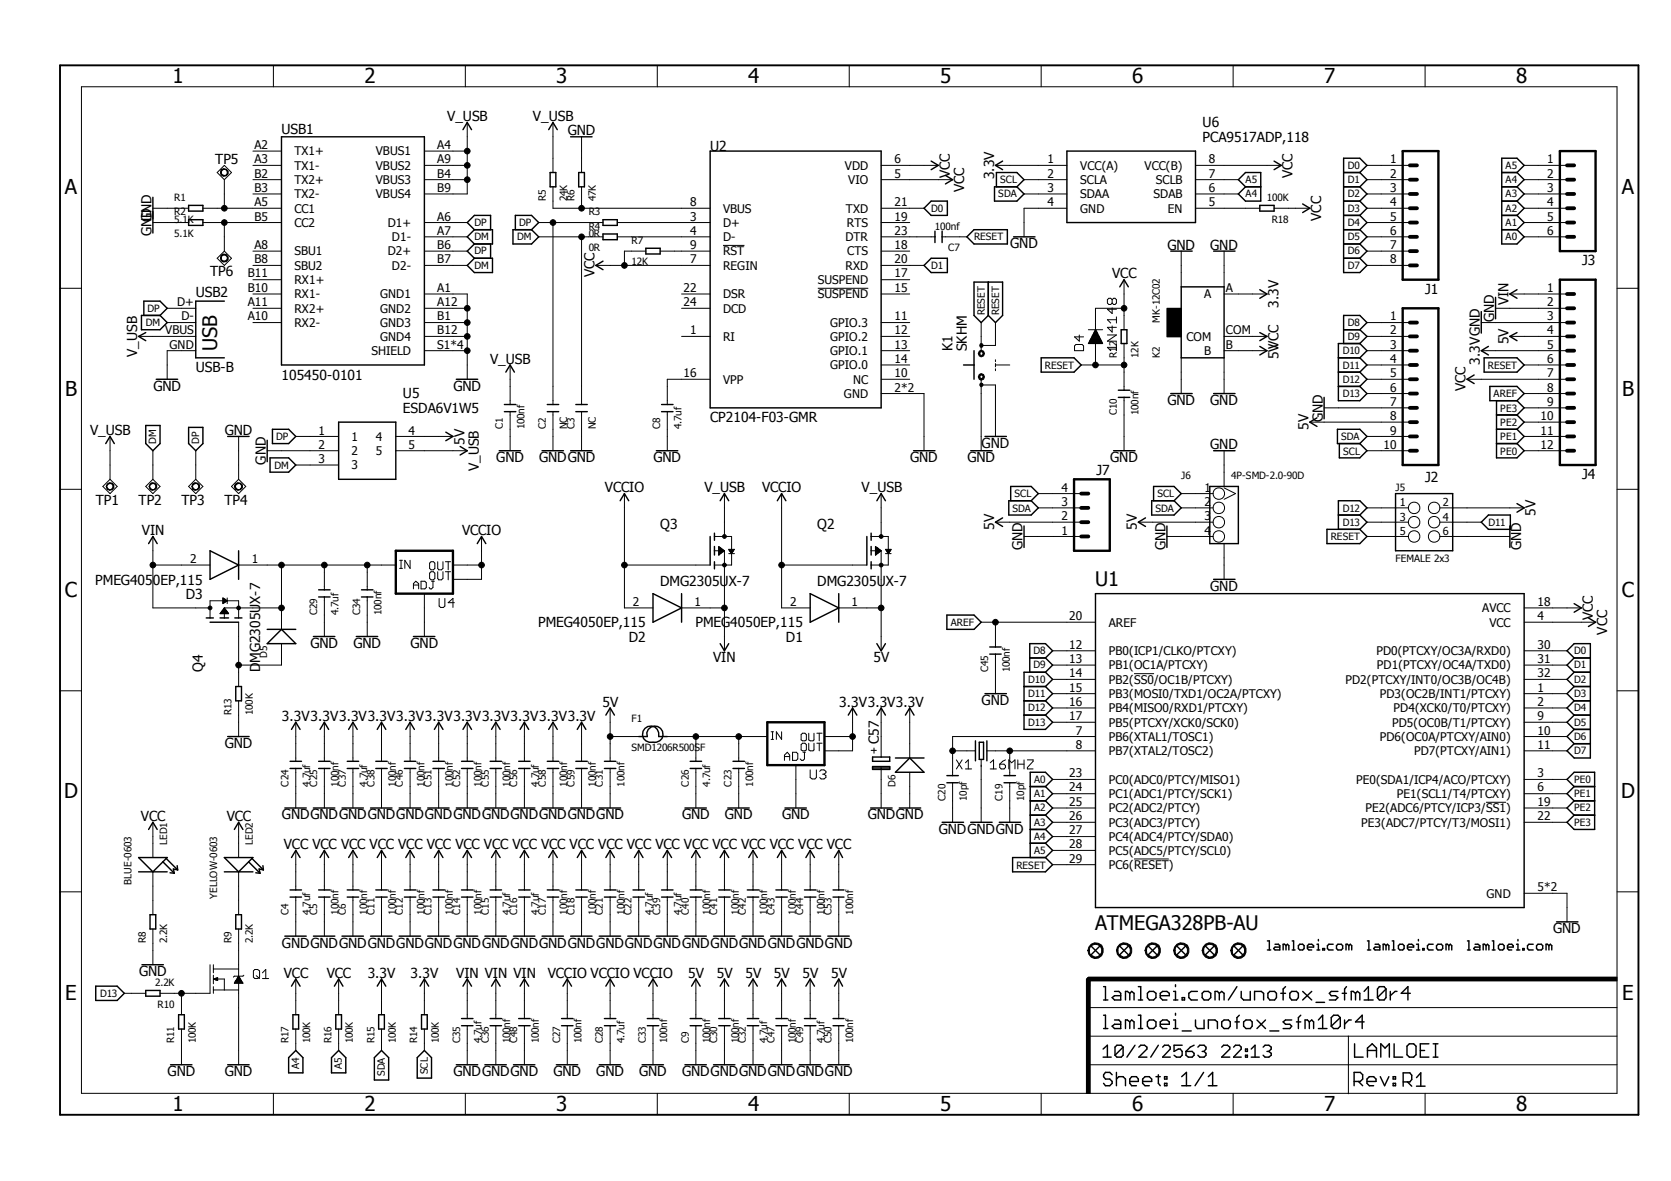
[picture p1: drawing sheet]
<svg xmlns="http://www.w3.org/2000/svg" width="297mm" height="210mm" viewBox="0 0 297 210" stroke-linecap="round" stroke-linejoin="round" font-family="sans-serif">
<defs><g id="words">
<g font-size="3.6">
<text x="30.6" y="14.8">1</text>
<text x="64.8" y="14.8">2</text>
<text x="98.9" y="14.8">3</text>
<text x="133" y="14.8">4</text>
<text x="167.1" y="14.8">5</text>
<text x="201.3" y="14.8">6</text>
<text x="235.4" y="14.8">7</text>
<text x="269.5" y="14.8">8</text>
<text x="11.5" y="34.6">A</text>
<text x="288.3" y="34.6">A</text>
<text x="38.6" y="62.4" transform="rotate(-90 38.6 62.4)">USB</text>
<text x="11.6" y="70.4">B</text>
<text x="288.4" y="70.4">B</text>
<text x="11.5" y="106.2">C</text>
<text x="194.6" y="104.1">U1</text>
<text x="288.3" y="106.2">C</text>
<text x="11.4" y="141.9">D</text>
<text x="288.2" y="141.9">D</text>
<text x="194.6" y="165.4">ATMEGA328PB-AU</text>
<text x="11.6" y="177.7">E</text>
<text x="288.4" y="177.7">E</text>
<text x="30.6" y="197.5">1</text>
<text x="64.8" y="197.5">2</text>
<text x="98.9" y="197.5">3</text>
<text x="133" y="197.5">4</text>
<text x="167.1" y="197.5">5</text>
<text x="201.3" y="197.5">6</text>
<text x="235.4" y="197.5">7</text>
<text x="269.5" y="197.5">8</text>
</g>
<g font-size="2.5">
<text x="50" y="23.8">USB1</text>
<text x="79.5" y="21.5">V_USB</text>
<text x="94.7" y="21.5">V_USB</text>
<text x="213.8" y="22.6">U6</text>
<text x="38.3" y="29.2">TP5</text>
<text x="100.9" y="24.1">GND</text>
<text x="126.2" y="26.9">U2</text>
<text x="213.8" y="25.2">PCA9517ADP,118</text>
<text x="168.8" y="31.6" transform="rotate(-90 168.8 31.6)">VCC</text>
<text x="171.4" y="34.1" transform="rotate(-90 171.4 34.1)">VCC</text>
<text x="176.7" y="31.8" transform="rotate(-90 176.7 31.8)">3.3V</text>
<text x="229.8" y="31.6" transform="rotate(-90 229.8 31.6)">VCC</text>
<text x="26.9" y="39.5" transform="rotate(-90 26.9 39.5)">GND</text>
<text x="234.9" y="39.2" transform="rotate(-90 234.9 39.2)">VCC</text>
<text x="26.9" y="42" transform="rotate(-90 26.9 42)">GND</text>
<text x="179.6" y="44.1">GND</text>
<text x="207.5" y="44.4">GND</text>
<text x="215.1" y="44.4">GND</text>
<text x="281.3" y="47.2">J3</text>
<text x="34.8" y="52.8">USB2</text>
<text x="37.3" y="49">TP6</text>
<text x="105.7" y="49.3" transform="rotate(-90 105.7 49.3)">VCC</text>
<text x="197.7" y="49.5">VCC</text>
<text x="253.3" y="52.3">J1</text>
<text x="227.2" y="54.7" transform="rotate(-90 227.2 54.7)">3.3V</text>
<text x="265.6" y="57.2" transform="rotate(-90 265.6 57.2)">GND</text>
<text x="268.1" y="54.2" transform="rotate(-90 268.1 54.2)">VIN</text>
<text x="24.4" y="63.4" transform="rotate(-90 24.4 63.4)">V_USB</text>
<text x="87.1" y="64.6">V_USB</text>
<text x="169.3" y="62.4" transform="rotate(-90 169.3 62.4)">K1</text>
<text x="171.9" y="62.4" transform="rotate(-90 171.9 62.4)">SKHM</text>
<text x="227.2" y="63.9" transform="rotate(-90 227.2 63.9)">5VVCC</text>
<text x="263.1" y="64.9" transform="rotate(-90 263.1 64.9)">3.3VGND</text>
<text x="268.1" y="61.2" transform="rotate(-90 268.1 61.2)">5V</text>
<text x="27.3" y="69.4">GND</text>
<text x="34.8" y="66.1">USB-B</text>
<text x="50" y="67.5">105450-0101</text>
<text x="71.6" y="70.8">U5</text>
<text x="80.6" y="69.4">GND</text>
<text x="207.5" y="72">GND</text>
<text x="215.1" y="72">GND</text>
<text x="260.5" y="69.5" transform="rotate(-90 260.5 69.5)">VCC</text>
<text x="16" y="77.3">V_USB</text>
<text x="40" y="77.3">GND</text>
<text x="71.6" y="73.3">ESDA6V1W5</text>
<text x="126.2" y="75">CP2104-F03-GMR</text>
<text x="232.6" y="76.4" transform="rotate(-90 232.6 76.4)">5V</text>
<text x="235.1" y="74.9" transform="rotate(-90 235.1 74.9)">GND</text>
<text x="47.2" y="82.6" transform="rotate(-90 47.2 82.6)">GND</text>
<text x="82.5" y="79" transform="rotate(-90 82.5 79)">5V</text>
<text x="85.1" y="83.7" transform="rotate(-90 85.1 83.7)">V_USB</text>
<text x="88.2" y="82.1">GND</text>
<text x="95.8" y="82.1">GNDGND</text>
<text x="116.2" y="82.1">GND</text>
<text x="161.8" y="82.1">GND</text>
<text x="172" y="82.1">GND</text>
<text x="174.5" y="79.6">GND</text>
<text x="197.4" y="82.1">GND</text>
<text x="215.1" y="79.9">GND</text>
<text x="17" y="89.7">TP1</text>
<text x="24.6" y="89.7">TP2</text>
<text x="32.3" y="89.7">TP3</text>
<text x="39.9" y="89.7">TP4</text>
<text x="107.5" y="87.5">VCCIO</text>
<text x="125.2" y="87.5">V_USB</text>
<text x="135.5" y="87.5">VCCIO</text>
<text x="153.2" y="87.5">V_USB</text>
<text x="194.9" y="84.4">J7</text>
<text x="253.3" y="85.7">J2</text>
<text x="281.3" y="85.2">J4</text>
<text x="25.2" y="95.1">VIN</text>
<text x="82.1" y="95.1">VCCIO</text>
<text x="117.3" y="94.1">Q3</text>
<text x="145.3" y="94.1">Q2</text>
<text x="176.7" y="94.2" transform="rotate(-90 176.7 94.2)">5V</text>
<text x="202.1" y="94.2" transform="rotate(-90 202.1 94.2)">5V</text>
<text x="273" y="91.7" transform="rotate(-90 273 91.7)">5V</text>
<text x="181.8" y="97.8" transform="rotate(-90 181.8 97.8)">GND</text>
<text x="207.2" y="97.8" transform="rotate(-90 207.2 97.8)">GND</text>
<text x="270.4" y="97.8" transform="rotate(-90 270.4 97.8)">GND</text>
<text x="16.9" y="103.9">PMEG4050EP,115</text>
<text x="33" y="106.4">D3</text>
<text x="117.3" y="104.2">DMG2305UX-7</text>
<text x="145.3" y="104.2">DMG2305UX-7</text>
<text x="215.1" y="105">GND</text>
<text x="95.7" y="111.5">PMEG4050EP,115</text>
<text x="123.6" y="111.5">PMEG4050EP,115</text>
<text x="283.1" y="110.3" transform="rotate(-90 283.1 110.3)">VCC</text>
<text x="285.7" y="112.8" transform="rotate(-90 285.7 112.8)">VCC</text>
<text x="36.1" y="119.5" transform="rotate(-90 36.1 119.5)">Q4</text>
<text x="46.2" y="119.5" transform="rotate(-90 46.2 119.5)">DMG2305UX-7</text>
<text x="55.2" y="115.2">GND</text>
<text x="62.8" y="115.2">GND</text>
<text x="73" y="115.2">GND</text>
<text x="111.8" y="114.1">D2</text>
<text x="126.7" y="117.7">VIN</text>
<text x="139.7" y="114.1">D1</text>
<text x="155.3" y="117.7">5V</text>
<text x="107.1" y="125.6">5V</text>
<text x="149.2" y="125.6">3.3V3.3V3.3V</text>
<text x="174.5" y="125.3">GND</text>
<text x="50.1" y="128.1">3.3V3.3V3.3V3.3V3.3V3.3V3.3V3.3V3.3V3.3V3.3V</text>
<text x="40" y="132.9">GND</text>
<text x="156.2" y="132.3" transform="rotate(-90 156.2 132.3)">C57</text>
<text x="25.1" y="145.9">VCC</text>
<text x="40.3" y="145.9">VCC</text>
<text x="50.1" y="145.6">GNDGNDGNDGNDGNDGNDGNDGNDGNDGNDGNDGND</text>
<text x="121.2" y="145.6">GND</text>
<text x="128.9" y="145.6">GND</text>
<text x="139" y="145.6">GND</text>
<text x="154.3" y="145.6">GNDGND</text>
<text x="166.9" y="148.2">GNDGNDGND</text>
<text x="50.5" y="151">VCC VCC VCC VCC VCC VCC VCC VCC VCC VCC VCC VCC VCC VCC VCC VCC VCC VCC VCC VCC</text>
<text x="276.1" y="165.9">GND</text>
<text x="24.7" y="173.5">GND</text>
<text x="50.1" y="168.4">GNDGNDGNDGNDGNDGNDGNDGNDGNDGNDGNDGNDGNDGNDGNDGNDGNDGNDGNDGND</text>
<text x="50.5" y="173.8">VCC</text>
<text x="58.1" y="173.8">VCC</text>
<text x="65.4" y="173.8">3.3V</text>
<text x="73" y="173.8">3.3V</text>
<text x="81.1" y="173.8">VIN VIN VIN</text>
<text x="97.4" y="173.8">VCCIO VCCIO VCCIO</text>
<text x="122.3" y="173.8">5V</text>
<text x="127.4" y="173.8">5V</text>
<text x="132.5" y="173.8">5V</text>
<text x="137.6" y="173.8">5V</text>
<text x="142.7" y="173.8">5V</text>
<text x="147.7" y="173.8">5V</text>
<text x="29.8" y="191.3">GND</text>
<text x="40" y="191.3">GND</text>
<text x="80.6" y="191.3">GNDGNDGND</text>
<text x="98.4" y="191.3">GND</text>
<text x="106" y="191.3">GND</text>
<text x="113.6" y="191.3">GND</text>
<text x="121.2" y="191.3">GNDGNDGNDGNDGNDGND</text>
</g>
<g font-size="2.1">
<text x="45.2" y="26.5">A2</text>
<text x="45.2" y="29.1">A3</text>
<text x="52.3" y="27.6">TX1+</text>
<text x="66.8" y="27.6">VBUS1</text>
<text x="77.7" y="26.5">A4</text>
<text x="77.7" y="29.1">A9</text>
<text x="159" y="29.1">6</text>
<text x="186.2" y="29.1">1</text>
<text x="214.9" y="29.1">8</text>
<text x="247.1" y="29.1">1</text>
<text x="275" y="29.1">1</text>
<text x="45.2" y="31.6">B2</text>
<text x="45.2" y="34.1">B3</text>
<text x="52.3" y="30.2">TX1-</text>
<text x="52.3" y="32.7">TX2+</text>
<text x="52.3" y="35.2">TX2-</text>
<text x="66.8" y="30.2">VBUS2</text>
<text x="66.8" y="32.7">VBUS3</text>
<text x="66.8" y="35.2">VBUS4</text>
<text x="77.7" y="31.6">B4</text>
<text x="77.7" y="34.1">B9</text>
<text x="150.2" y="30.2">VDD</text>
<text x="150.8" y="32.7">VIO</text>
<text x="159" y="31.6">5</text>
<text x="186.2" y="31.6">2</text>
<text x="186.2" y="34.1">3</text>
<text x="192" y="30.2">VCC(A)</text>
<text x="192" y="32.7">SCLA</text>
<text x="192" y="35.2">SDAA</text>
<text x="203.5" y="30.2">VCC(B)</text>
<text x="205.1" y="35.2">SDAB</text>
<text x="205.5" y="32.7">SCLB</text>
<text x="214.9" y="31.6">7</text>
<text x="214.9" y="34.1">6</text>
<text x="247.1" y="31.6">2</text>
<text x="247.1" y="34.1">3</text>
<text x="275" y="31.6">2</text>
<text x="275" y="34.1">3</text>
<text x="45.2" y="36.7">A5</text>
<text x="45.2" y="39.2">B5</text>
<text x="52.3" y="37.8">CC1</text>
<text x="52.3" y="40.3">CC2</text>
<text x="68.9" y="40.3">D1+</text>
<text x="77.7" y="39.2">A6</text>
<text x="77.7" y="41.8">A7</text>
<text x="122.7" y="36.7">8</text>
<text x="122.7" y="39.2">3</text>
<text x="122.7" y="41.8">4</text>
<text x="128.5" y="37.8">VBUS</text>
<text x="128.5" y="40.3">D+</text>
<text x="150.4" y="37.8">TXD</text>
<text x="150.5" y="40.3">RTS</text>
<text x="159" y="36.7">21</text>
<text x="159" y="39.2">19</text>
<text x="159" y="41.8">23</text>
<text x="186.2" y="36.7">4</text>
<text x="192" y="37.8">GND</text>
<text x="207.6" y="37.8">EN</text>
<text x="214.9" y="36.7">5</text>
<text x="247.1" y="36.7">4</text>
<text x="247.1" y="39.2">5</text>
<text x="247.1" y="41.8">6</text>
<text x="275" y="36.7">4</text>
<text x="275" y="39.2">5</text>
<text x="275" y="41.8">6</text>
<text x="45.2" y="44.3">A8</text>
<text x="45.2" y="46.8">B8</text>
<text x="52.3" y="45.4">SBU1</text>
<text x="52.3" y="47.9">SBU2</text>
<text x="68.9" y="45.4">D2+</text>
<text x="69.7" y="42.9">D1-</text>
<text x="69.7" y="47.9">D2-</text>
<text x="77.7" y="44.3">B6</text>
<text x="77.7" y="46.8">B7</text>
<text x="122.7" y="44.3">9</text>
<text x="122.7" y="46.8">7</text>
<text x="128.5" y="45.4">RST</text>
<text x="128.5" y="47.9">REGIN</text>
<text x="128.5" y="42.9">D-</text>
<text x="150.3" y="47.9">RXD</text>
<text x="150.3" y="42.9">DTR</text>
<text x="150.6" y="45.4">CTS</text>
<text x="159" y="46.8">20</text>
<text x="159" y="44.3">18</text>
<text x="247.1" y="44.3">7</text>
<text x="247.1" y="46.8">8</text>
<text x="44" y="49.3">B11</text>
<text x="44" y="51.8">B10</text>
<text x="52.3" y="50.5">RX1+</text>
<text x="52.3" y="53">RX1-</text>
<text x="67.6" y="53">GND1</text>
<text x="77.7" y="51.8">A1</text>
<text x="121.5" y="51.8">22</text>
<text x="128.5" y="53">DSR</text>
<text x="145.4" y="50.5">SUSPEND</text>
<text x="145.4" y="53">SUSPEND</text>
<text x="159" y="49.3">17</text>
<text x="159" y="51.8">15</text>
<text x="214" y="53">A</text>
<text x="217.9" y="51.8">A</text>
<text x="275" y="51.8">1</text>
<text x="29.4" y="59.5">VBUS</text>
<text x="31.5" y="54.4">D+</text>
<text x="32.3" y="56.9">D-</text>
<text x="44" y="56.9">A10</text>
<text x="44" y="54.4">A11</text>
<text x="52.3" y="58.1">RX2-</text>
<text x="52.3" y="55.6">RX2+</text>
<text x="67.6" y="55.6">GND2</text>
<text x="67.6" y="58.1">GND3</text>
<text x="77.7" y="54.4">A12</text>
<text x="77.7" y="56.9">B1</text>
<text x="77.7" y="59.5">B12</text>
<text x="121.5" y="54.4">24</text>
<text x="122.7" y="59.5">1</text>
<text x="128.5" y="55.6">DCD</text>
<text x="147.6" y="58.1">GPIO.3</text>
<text x="159" y="56.9">11</text>
<text x="159" y="59.5">12</text>
<text x="217.9" y="59.5">COM</text>
<text x="247.1" y="56.9">1</text>
<text x="247.1" y="59.5">2</text>
<text x="275" y="54.4">2</text>
<text x="275" y="56.9">3</text>
<text x="275" y="59.5">4</text>
<text x="30.1" y="62">GND</text>
<text x="66" y="63.2">SHIELD</text>
<text x="67.6" y="60.6">GND4</text>
<text x="77.7" y="62">S1*4</text>
<text x="128.5" y="60.6">RI</text>
<text x="147.6" y="60.6">GPIO.2</text>
<text x="147.6" y="63.2">GPIO.1</text>
<text x="147.6" y="65.6">GPIO.0</text>
<text x="159" y="62">13</text>
<text x="159" y="64.5">14</text>
<text x="210.9" y="60.6">COM</text>
<text x="214" y="63.2">B</text>
<text x="217.9" y="62">B</text>
<text x="247.1" y="62">3</text>
<text x="247.1" y="64.5">4</text>
<text x="275" y="62">5</text>
<text x="275" y="64.5">6</text>
<text x="121.5" y="67.1">16</text>
<text x="128.5" y="68.2">VPP</text>
<text x="150" y="70.7">GND</text>
<text x="151.6" y="68.2">NC</text>
<text x="159" y="69.6">2*2</text>
<text x="159" y="67.1">10</text>
<text x="247.1" y="67.1">5</text>
<text x="247.1" y="69.6">6</text>
<text x="275" y="67.1">7</text>
<text x="275" y="69.6">8</text>
<text x="56.6" y="77.2">1</text>
<text x="72.6" y="77.2">4</text>
<text x="247.1" y="72.2">7</text>
<text x="247.1" y="74.7">8</text>
<text x="247.1" y="77.2">9</text>
<text x="273.8" y="74.7">10</text>
<text x="273.8" y="77.2">11</text>
<text x="275" y="72.2">9</text>
<text x="56.6" y="79.8">2</text>
<text x="56.6" y="82.3">3</text>
<text x="62.5" y="78.3">1</text>
<text x="62.5" y="80.9">2</text>
<text x="62.5" y="83.4">3</text>
<text x="66.8" y="78.3">4</text>
<text x="66.8" y="80.9">5</text>
<text x="72.6" y="79.8">5</text>
<text x="246" y="79.8">10</text>
<text x="273.8" y="79.8">12</text>
<text x="188.7" y="89.9">3</text>
<text x="188.7" y="87.4">4</text>
<text x="214.1" y="87.4">1</text>
<text x="214.1" y="89.9">2</text>
<text x="188.7" y="95">1</text>
<text x="188.7" y="92.5">2</text>
<text x="214.1" y="92.5">3</text>
<text x="214.1" y="95">4</text>
<text x="33.8" y="100.1">2</text>
<text x="44.8" y="100.1">1</text>
<text x="112.5" y="107.7">2</text>
<text x="123.4" y="107.7">1</text>
<text x="140.5" y="107.7">2</text>
<text x="151.4" y="107.7">1</text>
<text x="273.3" y="107.7">18</text>
<text x="190.1" y="110.3">20</text>
<text x="197.1" y="111.4">AREF</text>
<text x="263.5" y="108.8">AVCC</text>
<text x="264.8" y="111.4">VCC</text>
<text x="273.3" y="110.3">4</text>
<text x="190.1" y="115.3">12</text>
<text x="190.1" y="117.9">13</text>
<text x="197.1" y="116.4">PB0(ICP1/CLKO/PTCXY)</text>
<text x="197.1" y="119">PB1(OC1A/PTCXY)</text>
<text x="244.7" y="116.4">PD0(PTCXY/OC3A/RXD0)</text>
<text x="244.8" y="119">PD1(PTCXY/OC4A/TXD0)</text>
<text x="273.3" y="115.3">30</text>
<text x="273.3" y="117.9">31</text>
<text x="190.1" y="120.4">14</text>
<text x="190.1" y="123">15</text>
<text x="190.1" y="125.5">16</text>
<text x="197.1" y="121.5">PB2(SS0/OC1B/PTCXY)</text>
<text x="197.1" y="124.1">PB3(MOSI0/TXD1/OC2A/PTCXY)</text>
<text x="239.2" y="121.5">PD2(PTCXY/INT0/OC3B/OC4B)</text>
<text x="245.3" y="124.1">PD3(OC2B/INT1/PTCXY)</text>
<text x="273.3" y="120.4">32</text>
<text x="273.3" y="123">1</text>
<text x="273.3" y="125.5">2</text>
<text x="190.1" y="128">17</text>
<text x="191.3" y="130.6">7</text>
<text x="197.1" y="126.6">PB4(MISO0/RXD1/PTCXY)</text>
<text x="197.1" y="129.1">PB5(PTCXY/XCK0/SCK0)</text>
<text x="197.1" y="131.7">PB6(XTAL1/TOSC1)</text>
<text x="245.3" y="131.7">PD6(OC0A/PTCXY/AIN0)</text>
<text x="247.5" y="129.1">PD5(OC0B/T1/PTCXY)</text>
<text x="247.7" y="126.6">PD4(XCK0/T0/PTCXY)</text>
<text x="273.3" y="128">9</text>
<text x="273.3" y="130.6">10</text>
<text x="191.3" y="133.1">8</text>
<text x="197.1" y="134.2">PB7(XTAL2/TOSC2)</text>
<text x="251.4" y="134.2">PD7(PTCXY/AIN1)</text>
<text x="273.3" y="133.1">11</text>
<text x="190.1" y="138.1">23</text>
<text x="190.1" y="140.6">24</text>
<text x="190.1" y="143.2">25</text>
<text x="197.1" y="139.3">PC0(ADC0/PTCY/MISO1)</text>
<text x="197.1" y="141.8">PC1(ADC1/PTCY/SCK1)</text>
<text x="241" y="139.3">PE0(SDA1/ICP4/ACO/PTCXY)</text>
<text x="248.3" y="141.8">PE1(SCL1/T4/PTCXY)</text>
<text x="273.3" y="143.2">19</text>
<text x="273.3" y="140.6">6</text>
<text x="273.3" y="138.1">3</text>
<text x="190.1" y="145.7">26</text>
<text x="190.1" y="148.3">27</text>
<text x="197.1" y="144.4">PC2(ADC2/PTCY)</text>
<text x="197.1" y="146.9">PC3(ADC3/PTCY)</text>
<text x="197.1" y="149.5">PC4(ADC4/PTCY/SDA0)</text>
<text x="242" y="146.9">PE3(ADC7/PTCY/T3/MOSI1)</text>
<text x="242.7" y="144.4">PE2(ADC6/PTCY/ICP3/SS1)</text>
<text x="273.3" y="145.7">22</text>
<text x="190.1" y="150.8">28</text>
<text x="190.1" y="153.3">29</text>
<text x="197.1" y="152">PC5(ADC5/PTCY/SCL0)</text>
<text x="197.1" y="154.4">PC6(RESET)</text>
<text x="264.2" y="159.5">GND</text>
<text x="273.3" y="158.4">5*2</text>
</g>
<g font-size="1.9">
<text x="248.8" y="90">1</text>
<text x="248.8" y="92.6">3</text>
<text x="248.8" y="95.1">5</text>
<text x="256.5" y="90">2</text>
<text x="256.5" y="92.6">4</text>
<text x="256.5" y="95.1">6</text>
</g>
<g font-size="1.8">
<text x="239.6" y="30">D0</text>
<text x="267.6" y="30">A5</text>
<text x="31" y="35.7">R1</text>
<text x="97" y="35.7" transform="rotate(-90 97 35.7)">R5</text>
<text x="100.8" y="35.7" transform="rotate(-90 100.8 35.7)">24K</text>
<text x="102.1" y="35.7" transform="rotate(-90 102.1 35.7)">R6</text>
<text x="105.9" y="35.7" transform="rotate(-90 105.9 35.7)">47K</text>
<text x="177.5" y="35.1">SDA</text>
<text x="177.8" y="32.5">SCL</text>
<text x="221.4" y="32.5">A5</text>
<text x="221.4" y="35.1">A4</text>
<text x="225.2" y="35.7">100K</text>
<text x="239.6" y="32.5">D1</text>
<text x="239.6" y="35.1">D2</text>
<text x="267.6" y="32.5">A4</text>
<text x="267.6" y="35.1">A3</text>
<text x="31" y="39.6">5.1K</text>
<text x="31" y="38.3">R2</text>
<text x="84.3" y="40.1">DP</text>
<text x="92.3" y="40.1">DP</text>
<text x="104.6" y="40.8">R4</text>
<text x="104.6" y="38.3">R3</text>
<text x="165.5" y="37.6">D0</text>
<text x="166.2" y="40.8">100nf</text>
<text x="226.1" y="39.6">R18</text>
<text x="239.6" y="37.6">D3</text>
<text x="239.6" y="40.1">D4</text>
<text x="267.6" y="37.6">A2</text>
<text x="267.6" y="40.1">A1</text>
<text x="31" y="42.1">5.1K</text>
<text x="84.3" y="45.2">DP</text>
<text x="84.3" y="42.7">DM</text>
<text x="84.3" y="47.8">DM</text>
<text x="91.9" y="42.7">DM</text>
<text x="104.6" y="44.6">0R</text>
<text x="104.6" y="42.1">0R</text>
<text x="112.3" y="47.2">12K</text>
<text x="112.3" y="43.4">R7</text>
<text x="165.5" y="47.8">D1</text>
<text x="168.6" y="44.6">C7</text>
<text x="173.1" y="42.7">RESET</text>
<text x="239.6" y="42.7">D5</text>
<text x="239.6" y="45.2">D6</text>
<text x="239.6" y="47.8">D7</text>
<text x="267.6" y="42.7">A0</text>
<text x="25.9" y="57.9">DM</text>
<text x="26.2" y="55.4">DP</text>
<text x="175.1" y="56.1" transform="rotate(-90 175.1 56.1)">RESET</text>
<text x="177.6" y="56.1" transform="rotate(-90 177.6 56.1)">RESET</text>
<text x="206.2" y="57.3" transform="rotate(-90 206.2 57.3)">MK-12C02</text>
<text x="239.6" y="57.9">D8</text>
<text x="185.8" y="65.5">RESET</text>
<text x="198.5" y="63.6" transform="rotate(-90 198.5 63.6)">R12</text>
<text x="202.4" y="63.6" transform="rotate(-90 202.4 63.6)">12K</text>
<text x="206.2" y="63.6" transform="rotate(-90 206.2 63.6)">K2</text>
<text x="238.7" y="63">D10</text>
<text x="238.7" y="65.5">D11</text>
<text x="239.6" y="60.5">D9</text>
<text x="264.5" y="65.5">RESET</text>
<text x="238.7" y="68.1">D12</text>
<text x="238.7" y="70.6">D13</text>
<text x="265.5" y="70.6">AREF</text>
<text x="89.4" y="76.3" transform="rotate(-90 89.4 76.3)">C1</text>
<text x="93.2" y="76.3" transform="rotate(-90 93.2 76.3)">100nf</text>
<text x="97" y="76.3" transform="rotate(-90 97 76.3)">C2</text>
<text x="100.8" y="76.3" transform="rotate(-90 100.8 76.3)">NC</text>
<text x="102.1" y="76.3" transform="rotate(-90 102.1 76.3)">C3</text>
<text x="105.9" y="76.3" transform="rotate(-90 105.9 76.3)">NC</text>
<text x="117.3" y="76.3" transform="rotate(-90 117.3 76.3)">C8</text>
<text x="121.2" y="76.3" transform="rotate(-90 121.2 76.3)">4.7uf</text>
<text x="198.5" y="73.8" transform="rotate(-90 198.5 73.8)">C10</text>
<text x="202.4" y="73.8" transform="rotate(-90 202.4 73.8)">100nf</text>
<text x="266.7" y="75.7">PE2</text>
<text x="266.7" y="73.2">PE3</text>
<text x="27.8" y="78.8" transform="rotate(-90 27.8 78.8)">DM</text>
<text x="35.4" y="78.8" transform="rotate(-90 35.4 78.8)">DP</text>
<text x="48.8" y="83.3">DM</text>
<text x="49.1" y="78.2">DP</text>
<text x="238.4" y="78.2">SDA</text>
<text x="238.8" y="80.8">SCL</text>
<text x="266.7" y="80.8">PE0</text>
<text x="266.7" y="78.2">PE1</text>
<text x="180.3" y="88.4">SCL</text>
<text x="205.7" y="88.4">SCL</text>
<text x="210" y="85.2">J6</text>
<text x="218.9" y="85.2">4P-SMD-2.0-90D</text>
<text x="248.1" y="87.2">J5</text>
<text x="180" y="90.9">SDA</text>
<text x="205.4" y="90.9">SDA</text>
<text x="238.7" y="90.9">D12</text>
<text x="238.7" y="93.5">D13</text>
<text x="264.6" y="93.5">D11</text>
<text x="236.6" y="96">RESET</text>
<text x="248.1" y="99.9">FEMALE 2x3</text>
<text x="56.4" y="109.3" transform="rotate(-90 56.4 109.3)">C29</text>
<text x="60.2" y="109.3" transform="rotate(-90 60.2 109.3)">4.7uf</text>
<text x="64" y="109.3" transform="rotate(-90 64 109.3)">C34</text>
<text x="67.8" y="109.3" transform="rotate(-90 67.8 109.3)">100nf</text>
<text x="169" y="111.2">AREF</text>
<text x="47.5" y="116.9" transform="rotate(-90 47.5 116.9)">D5</text>
<text x="175.7" y="119.5" transform="rotate(-90 175.7 119.5)">C45</text>
<text x="179.5" y="119.5" transform="rotate(-90 179.5 119.5)">100nf</text>
<text x="183.7" y="116.3">D8</text>
<text x="183.7" y="118.8">D9</text>
<text x="279.8" y="116.3">D0</text>
<text x="279.8" y="118.8">D1</text>
<text x="182.8" y="121.3">D10</text>
<text x="182.8" y="123.9">D11</text>
<text x="279.8" y="121.3">D2</text>
<text x="279.8" y="123.9">D3</text>
<text x="41.1" y="127.1" transform="rotate(-90 41.1 127.1)">R13</text>
<text x="45" y="127.1" transform="rotate(-90 45 127.1)">100K</text>
<text x="112.3" y="128.4">F1</text>
<text x="182.8" y="126.4">D12</text>
<text x="182.8" y="129">D13</text>
<text x="279.8" y="126.4">D4</text>
<text x="279.8" y="129">D5</text>
<text x="279.8" y="131.5">D6</text>
<text x="112.3" y="133.4">SMD1206R500SF</text>
<text x="279.8" y="134">D7</text>
<text x="51.3" y="139.8" transform="rotate(-90 51.3 139.8)">C24</text>
<text x="55.1" y="139.8" transform="rotate(-90 55.1 139.8)">4.7uf</text>
<text x="56.4" y="139.8" transform="rotate(-90 56.4 139.8)">C25</text>
<text x="60.2" y="139.8" transform="rotate(-90 60.2 139.8)">100nf</text>
<text x="61.5" y="139.8" transform="rotate(-90 61.5 139.8)">C37</text>
<text x="65.3" y="139.8" transform="rotate(-90 65.3 139.8)">4.7uf</text>
<text x="66.5" y="139.8" transform="rotate(-90 66.5 139.8)">C38</text>
<text x="70.4" y="139.8" transform="rotate(-90 70.4 139.8)">100nf</text>
<text x="71.6" y="139.8" transform="rotate(-90 71.6 139.8)">C46</text>
<text x="75.4" y="139.8" transform="rotate(-90 75.4 139.8)">100nf</text>
<text x="76.7" y="139.8" transform="rotate(-90 76.7 139.8)">C51</text>
<text x="80.5" y="139.8" transform="rotate(-90 80.5 139.8)">100nf</text>
<text x="81.8" y="139.8" transform="rotate(-90 81.8 139.8)">C52</text>
<text x="85.6" y="139.8" transform="rotate(-90 85.6 139.8)">100nf</text>
<text x="86.9" y="139.8" transform="rotate(-90 86.9 139.8)">C55</text>
<text x="90.7" y="139.8" transform="rotate(-90 90.7 139.8)">100nf</text>
<text x="91.9" y="139.8" transform="rotate(-90 91.9 139.8)">C56</text>
<text x="95.8" y="139.8" transform="rotate(-90 95.8 139.8)">4.7uf</text>
<text x="97" y="139.8" transform="rotate(-90 97 139.8)">C58</text>
<text x="100.8" y="139.8" transform="rotate(-90 100.8 139.8)">100nf</text>
<text x="102.1" y="139.8" transform="rotate(-90 102.1 139.8)">C59</text>
<text x="105.9" y="139.8" transform="rotate(-90 105.9 139.8)">100nf</text>
<text x="107.2" y="139.8" transform="rotate(-90 107.2 139.8)">C31</text>
<text x="111" y="139.8" transform="rotate(-90 111 139.8)">100nf</text>
<text x="122.4" y="139.8" transform="rotate(-90 122.4 139.8)">C26</text>
<text x="126.2" y="139.8" transform="rotate(-90 126.2 139.8)">4.7uf</text>
<text x="130" y="139.8" transform="rotate(-90 130 139.8)">C23</text>
<text x="133.9" y="139.8" transform="rotate(-90 133.9 139.8)">100nf</text>
<text x="159.2" y="139.8" transform="rotate(-90 159.2 139.8)">D6</text>
<text x="168.1" y="142.3" transform="rotate(-90 168.1 142.3)">C20</text>
<text x="171.9" y="142.3" transform="rotate(-90 171.9 142.3)">10pf</text>
<text x="178.2" y="142.3" transform="rotate(-90 178.2 142.3)">C19</text>
<text x="182" y="142.3" transform="rotate(-90 182 142.3)">10pf</text>
<text x="183.8" y="141.7">A1</text>
<text x="183.8" y="139.1">A0</text>
<text x="279.8" y="139.1">PE0</text>
<text x="279.8" y="141.7">PE1</text>
<text x="183.8" y="149.3">A4</text>
<text x="183.8" y="146.7">A3</text>
<text x="183.8" y="144.2">A2</text>
<text x="279.8" y="144.2">PE2</text>
<text x="279.8" y="146.7">PE3</text>
<text x="29.7" y="150.1" transform="rotate(-90 29.7 150.1)">LED1</text>
<text x="45" y="150.1" transform="rotate(-90 45 150.1)">LED2</text>
<text x="180.7" y="154.4">RESET</text>
<text x="183.8" y="151.8">A5</text>
<text x="23.4" y="157.2" transform="rotate(-90 23.4 157.2)">BLUE-0603</text>
<text x="38.6" y="159.7" transform="rotate(-90 38.6 159.7)">YELLOW-0603</text>
<text x="25.9" y="167.7" transform="rotate(-90 25.9 167.7)">R8</text>
<text x="29.7" y="167.7" transform="rotate(-90 29.7 167.7)">2.2K</text>
<text x="41.1" y="167.7" transform="rotate(-90 41.1 167.7)">R9</text>
<text x="45" y="167.7" transform="rotate(-90 45 167.7)">2.2K</text>
<text x="51.3" y="162.6" transform="rotate(-90 51.3 162.6)">C4</text>
<text x="55.1" y="162.6" transform="rotate(-90 55.1 162.6)">4.7uf</text>
<text x="56.4" y="162.6" transform="rotate(-90 56.4 162.6)">C5</text>
<text x="60.2" y="162.6" transform="rotate(-90 60.2 162.6)">100nf</text>
<text x="61.5" y="162.6" transform="rotate(-90 61.5 162.6)">C6</text>
<text x="65.3" y="162.6" transform="rotate(-90 65.3 162.6)">100nf</text>
<text x="66.5" y="162.6" transform="rotate(-90 66.5 162.6)">C11</text>
<text x="70.4" y="162.6" transform="rotate(-90 70.4 162.6)">100nf</text>
<text x="71.6" y="162.6" transform="rotate(-90 71.6 162.6)">C12</text>
<text x="75.4" y="162.6" transform="rotate(-90 75.4 162.6)">100nf</text>
<text x="76.7" y="162.6" transform="rotate(-90 76.7 162.6)">C13</text>
<text x="80.5" y="162.6" transform="rotate(-90 80.5 162.6)">100nf</text>
<text x="81.8" y="162.6" transform="rotate(-90 81.8 162.6)">C14</text>
<text x="85.6" y="162.6" transform="rotate(-90 85.6 162.6)">100nf</text>
<text x="86.9" y="162.6" transform="rotate(-90 86.9 162.6)">C15</text>
<text x="90.7" y="162.6" transform="rotate(-90 90.7 162.6)">4.7uf</text>
<text x="91.9" y="162.6" transform="rotate(-90 91.9 162.6)">C16</text>
<text x="95.8" y="162.6" transform="rotate(-90 95.8 162.6)">4.7uf</text>
<text x="97" y="162.6" transform="rotate(-90 97 162.6)">C17</text>
<text x="100.8" y="162.6" transform="rotate(-90 100.8 162.6)">100nf</text>
<text x="102.1" y="162.6" transform="rotate(-90 102.1 162.6)">C18</text>
<text x="105.9" y="162.6" transform="rotate(-90 105.9 162.6)">100nf</text>
<text x="107.2" y="162.6" transform="rotate(-90 107.2 162.6)">C21</text>
<text x="111" y="162.6" transform="rotate(-90 111 162.6)">100nf</text>
<text x="112.3" y="162.6" transform="rotate(-90 112.3 162.6)">C22</text>
<text x="116.1" y="162.6" transform="rotate(-90 116.1 162.6)">4.7uf</text>
<text x="117.3" y="162.6" transform="rotate(-90 117.3 162.6)">C39</text>
<text x="121.2" y="162.6" transform="rotate(-90 121.2 162.6)">4.7uf</text>
<text x="122.4" y="162.6" transform="rotate(-90 122.4 162.6)">C40</text>
<text x="126.2" y="162.6" transform="rotate(-90 126.2 162.6)">100nf</text>
<text x="127.5" y="162.6" transform="rotate(-90 127.5 162.6)">C41</text>
<text x="131.3" y="162.6" transform="rotate(-90 131.3 162.6)">100nf</text>
<text x="132.6" y="162.6" transform="rotate(-90 132.6 162.6)">C42</text>
<text x="136.4" y="162.6" transform="rotate(-90 136.4 162.6)">100nf</text>
<text x="137.7" y="162.6" transform="rotate(-90 137.7 162.6)">C43</text>
<text x="141.5" y="162.6" transform="rotate(-90 141.5 162.6)">100nf</text>
<text x="142.7" y="162.6" transform="rotate(-90 142.7 162.6)">C44</text>
<text x="146.6" y="162.6" transform="rotate(-90 146.6 162.6)">100nf</text>
<text x="147.8" y="162.6" transform="rotate(-90 147.8 162.6)">C53</text>
<text x="151.6" y="162.6" transform="rotate(-90 151.6 162.6)">100nf</text>
<text x="17.8" y="177.2">D13</text>
<text x="27.6" y="175.3">2.2K</text>
<text x="28" y="179.1">R10</text>
<text x="31" y="185.4" transform="rotate(-90 31 185.4)">R11</text>
<text x="34.8" y="185.4" transform="rotate(-90 34.8 185.4)">100K</text>
<text x="51.3" y="185.4" transform="rotate(-90 51.3 185.4)">R17</text>
<text x="55.1" y="185.4" transform="rotate(-90 55.1 185.4)">100K</text>
<text x="58.9" y="185.4" transform="rotate(-90 58.9 185.4)">R16</text>
<text x="62.7" y="185.4" transform="rotate(-90 62.7 185.4)">100K</text>
<text x="66.5" y="185.4" transform="rotate(-90 66.5 185.4)">R15</text>
<text x="70.4" y="185.4" transform="rotate(-90 70.4 185.4)">100K</text>
<text x="74.2" y="185.4" transform="rotate(-90 74.2 185.4)">R14</text>
<text x="78" y="185.4" transform="rotate(-90 78 185.4)">100K</text>
<text x="81.8" y="185.4" transform="rotate(-90 81.8 185.4)">C35</text>
<text x="85.6" y="185.4" transform="rotate(-90 85.6 185.4)">4.7uf</text>
<text x="86.9" y="185.4" transform="rotate(-90 86.9 185.4)">C36</text>
<text x="90.7" y="185.4" transform="rotate(-90 90.7 185.4)">100nf</text>
<text x="91.9" y="185.4" transform="rotate(-90 91.9 185.4)">C48</text>
<text x="95.8" y="185.4" transform="rotate(-90 95.8 185.4)">100nf</text>
<text x="99.6" y="185.4" transform="rotate(-90 99.6 185.4)">C27</text>
<text x="103.4" y="185.4" transform="rotate(-90 103.4 185.4)">100nf</text>
<text x="107.2" y="185.4" transform="rotate(-90 107.2 185.4)">C28</text>
<text x="111" y="185.4" transform="rotate(-90 111 185.4)">4.7uf</text>
<text x="114.8" y="185.4" transform="rotate(-90 114.8 185.4)">C33</text>
<text x="118.6" y="185.4" transform="rotate(-90 118.6 185.4)">100nf</text>
<text x="122.4" y="185.4" transform="rotate(-90 122.4 185.4)">C9</text>
<text x="126.2" y="185.4" transform="rotate(-90 126.2 185.4)">100nf</text>
<text x="127.5" y="185.4" transform="rotate(-90 127.5 185.4)">C30</text>
<text x="131.3" y="185.4" transform="rotate(-90 131.3 185.4)">100nf</text>
<text x="132.6" y="185.4" transform="rotate(-90 132.6 185.4)">C32</text>
<text x="136.4" y="185.4" transform="rotate(-90 136.4 185.4)">4.7uf</text>
<text x="137.7" y="185.4" transform="rotate(-90 137.7 185.4)">C47</text>
<text x="141.5" y="185.4" transform="rotate(-90 141.5 185.4)">100nf</text>
<text x="142.7" y="185.4" transform="rotate(-90 142.7 185.4)">C49</text>
<text x="146.6" y="185.4" transform="rotate(-90 146.6 185.4)">4.7uf</text>
<text x="147.8" y="185.4" transform="rotate(-90 147.8 185.4)">C50</text>
<text x="151.6" y="185.4" transform="rotate(-90 151.6 185.4)">100nf</text>
<text x="53.2" y="190" transform="rotate(-90 53.2 190)">A4</text>
<text x="60.8" y="190" transform="rotate(-90 60.8 190)">A5</text>
<text x="68.4" y="191.3" transform="rotate(-90 68.4 191.3)">SDA</text>
<text x="76" y="190.9" transform="rotate(-90 76 190.9)">SCL</text>
</g>
</g></defs>
<path d="M10.3 11.3l281.7 93.6M292 104.9l-281.7 93.7" fill="none" stroke="#fff" stroke-width=".18"/>
<g fill="none" stroke="#000" stroke-width=".18">
<path d="M14.5 15.4h272.9v178.9h-272.9zM48.6 11.6v3.8M82.7 11.6v3.8M116.8 11.6v3.8M151 11.6v3.8M185.1 11.6v3.8M219.2 11.6v3.8M253.3 11.6v3.8M27.2 37h6.3M27.2 39.6h6.3M36.1 37h13.9M36.1 39.6h13.9"/>
<path d="M39.3 30.2l.4-.2 .5 .1 .4 .3v.5l-.4 .4h-.5l-.4-.2a.87 .87 0 0 1 .5-1l.3 .1 .3 .3v.3l-.3 .4a.84 .84 0 0 1-.9-.5zM39.9 31.9v5.1M39.9 39.6v5M39.9 29.4l1.2 1.3-1.2 1.2-1.3-1.2zM45 29.4h5M45 31.9h5M45 34.5h5M45 26.9h5M75.4 29.4h7.7M75.4 31.9h7.7M75.4 39.6h7.7M75.4 26.9h7.7"/>
<path d="M83.1 21.8v12.7h-7.7M95.8 39.6h11.4M98.3 33.2v3.8h27.9M98.3 21.8v8.9M98.3 39.6v32.3M103.4 24.3v6.4M103.4 33.2v3.8M109.7 39.6h16.5M156.6 29.4h10.2M156.6 31.9h12.7M156.6 37h7.7M156.6 39.6h5.1"/>
<path d="M177 29.4h12.7M182 31.9h7.7M182 34.5h7.7M189.7 37h-7.7v5.1M212.5 29.4h15.3M212.5 31.9h7.6M212.5 34.5h7.6M212.5 37h11.4M226.5 37h6.3M243 29.4h7.6M243 31.9h7.6M243 34.5h7.6"/>
<path d="M243 37h7.6M243 39.6h7.6M270.9 29.4h7.7M270.9 31.9h7.7M270.9 34.5h7.7M270.9 37h7.7M270.9 39.6h7.7M10.7 51.2h3.8M24.6 59.8h10.2M29.7 54.8h5.1M29.7 57.3h5.1M39.3 45.4l.4-.3 .5 .1 .4 .4v.6l-.4 .3-.5 .1-.4-.3a.87 .87 0 0 1 .5-1l.3 .1 .3 .2v.5l-.3 .2a.71 .71 0 0 1-.9-.4z"/>
<path d="M39.9 44.6l1.2 1.3-1.2 1.3-1.3-1.3zM45 52.3h5M45 54.8h5M45 57.3h5M45 44.6h5M45 47.2h5M45 49.7h5M75.4 52.3h7.7v15.1M75.4 54.8h7.7M75.4 57.3h7.7M75.4 59.8h7.7M75.4 42.1h7.7"/>
<path d="M75.4 44.6h7.7M75.4 47.2h7.7M95.8 42.1h11.4M103.4 42.1v29.8M105.9 47.2h20.3M109.7 42.1h16.5M114.8 44.6h-3.8v2.6M117.3 44.6h8.9M121.2 52.3h5M121.2 54.8h5M121.2 59.8h5M128.5 43.6h3.8"/>
<path d="M145.4 51.2h8.9M156.6 52.3h5.1M156.6 57.3h5.1M156.6 59.8h5.1M156.6 42.1h9.6M156.6 44.6h5.1M156.6 47.2h7.7M156.6 49.7h5.1M167.5 42.1h4.4M174.4 57.3v5M177 57.3v4.1h-2.6M191.9 59.5v1.1l-.9-.7h1.6"/>
<path d="M193.5 58.6h2.5M194.1 60h1.4M194.1 59.9h1.3M194.1 59.8h1.3M194.1 59.7h1.2M194.2 59.6h1.1M194.3 59.5h.9M194.4 59.4h.8M194.4 59.3h.8M194.5 59.2h.6M194.5 59.1h.6M194.5 59h.5"/>
<path d="M194.6 58.9h.4M194.6 58.9h.3M194.6 58.8h.2M194.7 58.6l1.3 2.5h-2.5zM194.7 58.7h.1M196.8 59.5h1.7l-1.7 1.1h1.7M197.7 53.3l.3-.3h.2l.3 .3v.6l-.3 .2h-.2l-.3-.2M197.7 57.9v1.1l-.9-.8h1.7M197.7 53.3v.6M197.7 54.7v1l-.9-.7h1.7M197.7 53.3l-.3-.3h-.3l-.3 .3v.6l.3 .2h.3l.3-.2M198.5 56.3v1.1"/>
<path d="M198.5 56.8h-1.7l.6 .6M199.8 54.8h-5.1v3.8M199.8 49.7v8.9M207.4 54.8h2.6v5.1h-2.6zM210 44.6v6.4M217.6 52.3h7.6M217.6 59.8h7.6M217.6 44.6v6.4M243 57.3h7.6M243 59.8h7.6M243 42.1h7.6M243 44.6h7.6"/>
<path d="M243 47.2h7.6M263.3 57.3h15.3M265.9 54.8h12.7M268.4 52.3h10.2M268.4 59.8h10.2M270.9 42.1h7.7M287.4 51.2h3.9M19.6 77.6v7.6M34.8 62.3h-5.1v5.1M42.4 77.6v7.6M52.6 77.6h7.6M70.4 77.6h10.1"/>
<path d="M75.4 62.3h7.7M90.7 64.9v7M90.7 73.2v6.9M98.3 73.2v6.9M103.4 73.2v6.9M118.6 73.2v6.9M126.2 67.4h-7.6v4.5M156.6 62.3h5.1M156.6 64.9h5.1M156.6 67.4h5.1M156.6 69.9h7.7v10.2M174.1 62.4l.3-.2 .4 .2 .2 .4-.2 .5-.4 .1-.3-.1-.2-.5h.3v-.2h.5l.1 .2-.1 .3h-.5v-.3h-.3z"/>
<path d="M174.1 66.6l.3-.2 .4 .2 .2 .4-.2 .4-.4 .2-.3-.2-.2-.4h.3v-.3h.5l.1 .3-.4 .3-.2-.3h-.3zM174.2 61.1h.5v.6h-.5zM174.2 68.2h.5l.1 .2-.4 .4-.2-.4zM174.4 68.4h2.6v9.2M174.4 67.4v12.7M177 64.9h2.5M177 63.9v.4M177 64.6v.6M177 65.5v.4M191.3 61.2h1.1l.2 .3v.8h-1.6v-.8zM192.2 64.9h7.6M193.5 61h2.4"/>
<path d="M193.6 60.9h2.3M193.6 60.8h2.3M193.7 60.6h2.1M193.7 60.7h2.1M193.7 60.6h2M193.8 60.5h1.9M193.8 60.4h1.9M193.9 60.3h1.8M194 60.2h1.6M194 60.1h1.5M194.7 61.1v3.8M198.5 61.7h-1.7l.6 .6"/>
<path d="M198.5 61.2v1.1M199.8 61.1v8.3M199.8 70.6v9.5M210 63.6v6.3M217.6 62.3h7.6M217.6 63.6v6.3M232.8 75h17.8M235.4 72.5h15.2M243 62.3h7.6M243 64.9h7.6M243 67.4h7.6M243 69.9h7.6"/>
<path d="M243 77.6h7.6M260.8 67.4h17.8M263.3 62.3h15.3M270.9 64.9h7.7M270.9 69.9h7.7M270.9 72.5h7.7M270.9 75h7.7M270.9 77.6h7.7M10.7 87h3.8M18.3 86.5l1.3-1.3 1.2 1.3-1.2 1.2zM19 86l.5-.2 .4 .1 .3 .3v.5l-.3 .4h-.4l-.5-.1-.1-.5a.84 .84 0 0 1 .9-.5l.3 .3v.3l-.3 .4-.3 .1-.6-.6zM25.9 86.5l1.3-1.3 1.2 1.3-1.2 1.2z"/>
<path d="M26.7 86l.3-.2 .5 .1 .4 .3v.5l-.4 .4h-.5l-.3-.1-.2-.5a.84 .84 0 0 1 .9-.5l.3 .3v.3l-.3 .4-.3 .1-.6-.6zM27.2 80.1v5.1M27.2 95.3v12.7h10.1M33.5 86.5l1.3-1.3 1.3 1.3-1.3 1.2zM34.2 86l.4-.2 .5 .1 .4 .3v.5l-.4 .4h-.5l-.4-.1-.1-.5a.84 .84 0 0 1 1-.5l.2 .3v.3l-.2 .4-.4 .1a.87 .87 0 0 1-.5-1.1zM34.8 80.1v5.1M41.1 86.5l1.3-1.3 1.3 1.3-1.3 1.2zM41.8 86l.4-.2 .6 .1 .3 .3v.5l-.3 .4h-.6l-.4-.1-.1-.5h.1l.2-.4 .7-.1 .2 .3v.3l-.2 .4-.4 .1-.3-.3-.2-.3h-.1zM47.5 80.1h12.7M52.6 82.6h7.6M70.4 80.1h12.7M71 99.6h.5"/>
<path d="M71.3 99.6v1.4M72.9 99.6v1.4l-.9-1.4v1.4M76.6 99.8h.4l.3 .3v.9l-.3 .3h-.4l-.2-.3v-.9zM77.8 99.8v1.2l.2 .3h.5l.2-.3v-1.2M79.2 99.8h.9M79.7 99.8v1.5M85.6 95.3v7.7h-5.1M111 87.7v20.3h5.1M127 95.3h3v5.1h-3M127 97.9h1.8M127.8 98.7h.1M127.8 98.6h.1"/>
<path d="M127.8 98.5h.1M127.8 98.4h.3M127.8 98.3h.4M127.8 98.2h.5M127.8 98.1h.6M127.8 98.1h.8M127.8 98h.9M127.8 97.8h.8M127.8 97.7h.7M127.8 97.6h.6M127.8 97.6h.5M127.8 97.5h.4"/>
<path d="M127.8 97.4h.3M127.8 97.3h.2M127.8 97.2h.1M128.8 87.7v7.6M128.8 97.9v17.8M128.8 97.9l-1-.8v1.6M128.8 97.9l-1 .8M129.5 98.4h1.1M129.5 97.7h1M129.5 97.6h1.1l-.6 .8zM129.6 97.9h.8M129.6 97.8h.8"/>
<path d="M129.7 98h.6M129.8 98.1h.5M129.9 98.2h.2M129.9 98.1h.2M130 98.3h.1M138.9 87.7v20.3h5.1M154.9 95.3h3v5.1h-3M154.9 97.9h1.7M155.6 98.7h.1M155.6 98.6h.2M155.6 98.5h.3M155.6 98.4h.4"/>
<path d="M155.6 98.3h.5M155.6 98.2h.6M155.6 98.1h.7M155.6 98.1h.9M155.6 98h1M155.6 97.8h.9M155.6 97.7h.9M155.6 97.6h.7M155.6 97.6h.6M155.6 97.5h.5M155.6 97.4h.4M155.6 97.3h.4"/>
<path d="M155.6 97.2h.1M156.6 97.9l-1-.8v1.6M156.6 97.9l-1 .8M156.6 87.7v7.6M156.6 97.9v17.8M157.4 98.4h1M157.4 97.6h1l-.5 .8zM157.5 97.7h.9M157.6 97.9h.7M157.6 97.8h.7M157.6 98.1h.6M157.6 98h.6"/>
<path d="M157.8 98.2h.3M157.8 98.1h.3M157.9 98.3h.1M177 92.8h15.2M182 95.3h10.2M184.6 90.3h7.6M184.6 87.7h7.6M202.4 92.8h13.2M207.4 95.3h8.2M210 90.3h5.6M210 87.7h5.6M217.6 86.7l2 1-2 1"/>
<path d="M217.6 80.1v6.4M217.6 96.6v6.4M243 90.3h7.4M243 92.8h7.4M243 95.3h7.4M243 80.1h7.6M255.9 90.3h15M255.9 92.8h7.4M255.9 95.3h12.5M270.9 80.1h7.7M287.4 87h3.9M27.2 100.4h10.1"/>
<path d="M37.3 109.8v-3h5.1v3M39.2 109h1.4M39.2 108.9h1.4M39.3 108.8h1.2M39.4 108.7h1M39.4 108.6h1M39.5 108.6h.7M39.5 108.5h.7M39.6 107.1h.4M39.6 108.4h.5M39.6 106.3l.8 .5-.8 .5zM39.6 107.2h.1"/>
<path d="M39.6 107h.4M39.6 106.9h.5M39.6 106.9h.7M39.6 106.7h.7M39.6 106.6h.5M39.6 106.5h.4M39.6 106.4h.4M39.6 106.4h.2M39.7 108.3h.3M39.7 108.2h.3M39.8 108.1h.2M39.9 108h10.1"/>
<path d="M39.9 108v1.8M39.9 108l.7 1.1h-1.5zM40.4 106.3v1M42.4 110.6v11.4M42.4 100.4h28M50 114.4v3.8h-7.6M50 100.4v11.5M57.7 100.4v4.4M57.7 106.1v7M65.3 100.4v4.4M65.3 106.1v7M71 101h.5"/>
<path d="M73.5 104.7v-1l.4-.4 .5 .4v1M73.5 104h.9M74.8 103.3h.7l.3 .3v.8l-.3 .3h-.7zM75.4 105.5v7.6M76.6 101.6h.4l.3 .3v.9l-.3 .3h-.4l-.2-.3v-.9zM76.7 103.3h.5M77 103.3v1.1l-.3 .3h-.2l-.2-.3M77.8 101.6v1.2l.2 .3h.5l.2-.3v-1.2M78.1 106.4v1.3l.2 .3h.5l.3-.3v-1.3M79.2 101.6h.9M79.7 101.6v1.5M80.5 100.4h5.1"/>
<path d="M80.8 107.1h-1.1l.8-.7v1.6M111 100.4h15.2M121.2 108h7.6M138.9 100.4h15.2M149.1 108h7.5M174.4 110.6h20.3M177 110.6v4.4M177 116.3v7M187.1 115.7h7.6M187.1 118.2h7.6M201.6 119.7h3.5M270.9 108h10.2"/>
<path d="M270.9 110.6h12.7M270.9 115.7h7.7M270.9 118.2h7.7M10.7 122.8h3.8M42.4 124.6v6.3M52.6 128.4v6.9M52.6 136.6v7M57.7 128.4v6.9M57.7 136.6v7M62.7 128.4v6.9M62.7 136.6v7M67.8 128.4v6.9"/>
<path d="M67.8 136.6v7M72.9 128.4v6.9M72.9 136.6v7M78 128.4v6.9M78 136.6v7M83.1 128.4v6.9M83.1 136.6v7M88.1 128.4v6.9M88.1 136.6v7M93.2 128.4v6.9M93.2 136.6v7M98.3 128.4v6.9"/>
<path d="M98.3 136.6v7M103.4 128.4v6.9M103.4 136.6v7M108.5 130.9h5M108.5 125.8v9.5M108.5 136.6v7M118.6 130.9h17.8M123.7 130.9v4.4M123.7 136.6v7M131.3 130.9v4.4M131.3 136.6v7M137.1 131.4h.4"/>
<path d="M137.1 130.1h.4M137.3 130.1v1.3M138.9 130.1v1.3l-.9-1.3v1.3M139.4 135.1v-.9l.6-.5 .4 .5v.9M139.4 134.5h1M140.9 133.7h.7l.2 .3v.9l-.2 .2h-.7zM141.5 136v7.6M142.7 132.1h.4l.2 .2v1l-.2 .1h-.4l-.3-.1v-1zM142.7 130.3h.4l.2 .3v.9l-.2 .2h-.4l-.3-.2v-.9zM142.7 133.7h.5M143 133.7v1.2l-.3 .2h-.2l-.3-.2M143.8 132.1v1.2l.2 .1h.5l.2-.1v-1.2"/>
<path d="M143.8 130.3v1.2l.2 .2h.5l.2-.2v-1.2M144 136.8v1.4l.4 .2h.5l.2-.2v-1.4M145.2 132.1h.9M145.2 130.3h.9M145.6 130.3v1.4M145.6 132.1v1.3M145.7 137.1l.3-.3h.5l.3 .3v.2l-.3 .3M146.2 137.6h.3M146.5 137.6l.3 .3v.3l-.3 .2h-.5l-.3-.2M146.6 130.9h5M151.6 125.8v7.6h-5M154.9 133.4h.9"/>
<path d="M155.4 132.9v1M156.6 125.8v8.7M156.6 136.5v7.1M161.7 125.8v8.9M161.7 137.3v6.3M169.3 133.4h4.1M169.3 139.1v7M170 135.1l1 1.6M171 135.1l-1 1.6M171.6 136.7h1.1M171.6 135.6l.5-.5v1.6M174.4 135.1v11"/>
<path d="M175.4 133.4h19.3M176 135.6l.6-.5v1.6M176 136.7h1.1M177.7 135.8h.8l.2 .3v.3l-.2 .3h-.5l-.3-.3zM178.7 135.1l-.5 .2-.5 .5M179.3 136.7v-1.6l.5 .5 .6-.5v1.6M179.5 133.4v4.5M179.5 139.1v7M180.9 135.8h1.1M180.9 135.1v1.6M182 135.1v1.6M182.6 135.1h1v.2l-1 1.1v.3h1"/>
<path d="M187.1 120.7h7.6M187.1 123.3h7.6M187.1 125.8h7.6M187.1 128.4h7.6M187.1 138.5h7.6M194.7 130.9h-25.4v7M270.9 133.4h7.7M270.9 130.9h7.7M270.9 120.7h7.7M270.9 123.3h7.7M270.9 125.8h7.7M270.9 128.4h7.7"/>
<path d="M270.9 138.5h7.7M287.4 122.8h3.9M10.7 158.5h3.8M27.2 146.1v6.3M27.2 155v7.6M42.4 146.1v6.3M42.4 155v7.6M52.6 151.1v7.1M52.6 159.4v7M57.7 151.1v7.1M57.7 159.4v7M62.7 151.1v7.1"/>
<path d="M62.7 159.4v7M67.8 151.1v7.1M67.8 159.4v7M72.9 151.1v7.1M72.9 159.4v7M78 151.1v7.1M78 159.4v7M83.1 151.1v7.1M83.1 159.4v7M88.1 151.1v7.1M88.1 159.4v7M93.2 151.1v7.1"/>
<path d="M93.2 159.4v7M98.3 151.1v7.1M98.3 159.4v7M103.4 151.1v7.1M103.4 159.4v7M108.5 151.1v7.1M108.5 159.4v7M113.5 151.1v7.1M113.5 159.4v7M118.6 151.1v7.1M118.6 159.4v7M123.7 151.1v7.1"/>
<path d="M123.7 159.4v7M128.8 151.1v7.1M128.8 159.4v7M133.9 151.1v7.1M133.9 159.4v7M138.9 151.1v7.1M138.9 159.4v7M144 151.1v7.1M144 159.4v7M149.1 151.1v7.1M149.1 159.4v7M187.1 141.1h7.6"/>
<path d="M187.1 143.6h7.6M187.1 146.1h7.6M187.1 148.7h7.6M187.1 151.1h7.6M187.1 153.7h7.6M201.6 152.7h6.2M264.2 142.6h3.5M270.9 158.8h7.7v5M270.9 141.1h7.7M270.9 143.6h7.7M270.9 146.1h7.7M287.4 158.5h3.9"/>
<path d="M22.1 176.5h3.8M27.2 165.1v6.4M32.3 176.5v3.9M37.3 171.5v5h-8.9M37.9 171.5v1.4M37.9 173.3v1.6M37.9 175.4v1.1M37.9 176h4.5M37.9 174h2v2M37.9 172.2h4.5M37.9 174l.8-.2v.5M37.9 174l.8 .3"/>
<path d="M38 174.1h.7M38.2 173.9h.5M38.3 174.2h.4M38.4 173.8h.3M38.5 174.3h.2M41.7 174.7h1.5M41.7 174.6h1.4M41.7 174.5h1.3M41.8 174.4h1.2M41.8 174.3h1.1M41.9 174.3h.9M42 174.2h.8"/>
<path d="M42.1 174h.7M42.1 174.1h.7M42.2 173.9h.5M42.2 173.8h.5M42.2 173.8h.4M42.2 173.7h.4M42.3 173.6h.2M42.4 165.1v8.4M42.4 174.8v14.4M42.4 173.5l.8 1.3h-1.5zM43.3 173.3l-.1 .2h-1.5l-.2 .2M45.3 172.3h.5l.3 .3v1.1l-.3 .2h-.5l-.3-.2v-1.1z"/>
<path d="M45.6 173.4l.5 .5M46.7 173.9h1.1M46.7 172.9l.5-.6v1.6M52.6 174v6.4M60.2 174v6.4M67.8 174v6.4M75.4 174v6.4M83.1 174v7M88.1 174v7M93.2 174v7M100.8 174v7M108.5 174v7"/>
<path d="M116.1 174v7M123.7 174v7M128.8 174v7M133.9 174v7M138.9 174v7M144 174v7M149.1 174v7M193.1 174h.7v20.3h-.7zM193.5 173.7h93.9v.6h-93.9zM193.5 179.1h93.9M194 167.8a1.37 1.37 0 0 1 2 .6 1.37 1.37 0 0 1-1 1.9 1.37 1.37 0 0 1-1.6-1.4h.2a1.12 1.12 0 0 1 1.4-1.1 1.12 1.12 0 0 1 .8 1.5 1.12 1.12 0 0 1-1.7 .6l-.4-.4-.1-.6h-.2l.1-.6zM199.1 167.8a1.37 1.37 0 0 1 2 .6 1.37 1.37 0 0 1-1 1.9 1.37 1.37 0 0 1-1.6-1.4h.2a1.12 1.12 0 0 1 1.3-1.1 1.12 1.12 0 0 1 .9 1.5 1.12 1.12 0 0 1-1.7 .6l-.4-.4-.1-.6h-.2l.1-.6z"/>
<path d="M204.1 167.8a1.37 1.37 0 0 1 2.1 .6 1.37 1.37 0 0 1-1 1.9 1.37 1.37 0 0 1-1.7-1.4h.3a1.12 1.12 0 0 1 1.3-1.1 1.12 1.12 0 0 1 .9 1.5 1.12 1.12 0 0 1-1.7 .6l-.4-.4-.1-.6h-.3l.2-.6zM209.2 167.8a1.37 1.37 0 0 1 2.1 .6 1.37 1.37 0 0 1-1.1 1.9 1.37 1.37 0 0 1-1.6-1.4h.3a1.12 1.12 0 0 1 1.3-1.1 1.12 1.12 0 0 1 .8 1.5 1.12 1.12 0 0 1-1.6 .6l-.4-.4-.1-.6h-.3l.2-.6zM214.3 167.8a1.37 1.37 0 0 1 2 .6 1.37 1.37 0 0 1-1 1.9 1.37 1.37 0 0 1-1.6-1.4h.3a1.12 1.12 0 0 1 1.3-1.1 1.12 1.12 0 0 1 .8 1.5 1.12 1.12 0 0 1-1.6 .6l-.5-.4v-.6h-.3l.2-.6zM219.4 167.8a1.37 1.37 0 0 1 2 .6 1.37 1.37 0 0 1-1 1.9 1.37 1.37 0 0 1-1.6-1.4h.2a1.12 1.12 0 0 1 1.4-1.1 1.12 1.12 0 0 1 .8 1.5 1.12 1.12 0 0 1-1.7 .6l-.4-.4-.1-.6h-.2l.1-.6zM32.3 182.9v6.3M48.6 194.3v3.8M52.6 182.9v3.8M60.2 182.9v3.8M67.8 182.9v3.8M75.4 182.9v3.8M82.7 194.3v3.8M83.1 182.3v6.9"/>
<path d="M88.1 182.3v6.9M93.2 182.3v6.9M100.8 182.3v6.9M108.5 182.3v6.9M116.1 182.3v6.9M116.8 194.3v3.8M123.7 182.3v6.9M128.8 182.3v6.9M133.9 182.3v6.9M138.9 182.3v6.9M144 182.3v6.9M149.1 182.3v6.9"/>
<path d="M151 194.3v3.8M185.1 194.3v3.8M193.5 189.2h93.9M193.5 184.2h93.9M219.2 194.3v3.8M239.7 184.2v10.2M253.3 194.3v3.8"/>
<circle cx="39.9" cy="39.6" r=".5"/>
<circle cx="39.9" cy="37" r=".5"/>
<circle cx="83.1" cy="29.4" r=".5"/>
<circle cx="83.1" cy="31.9" r=".5"/>
<circle cx="83.1" cy="26.9" r=".5"/>
<circle cx="98.3" cy="39.6" r=".5"/>
<circle cx="103.4" cy="37" r=".5"/>
<circle cx="83.1" cy="54.8" r=".5"/>
<circle cx="83.1" cy="59.8" r=".5"/>
<circle cx="83.1" cy="57.3" r=".5"/>
<circle cx="103.4" cy="42.1" r=".5"/>
<circle cx="111" cy="47.2" r=".5"/>
<circle cx="199.8" cy="54.8" r=".5"/>
<circle cx="83.1" cy="62.3" r=".5"/>
<circle cx="194.7" cy="64.9" r=".5"/>
<circle cx="199.8" cy="64.9" r=".5"/>
<circle cx="128.8" cy="95.3" r=".33"/>
<circle cx="156.6" cy="95.3" r=".33"/>
<circle cx="216.7" cy="87.7" r="1.02"/>
<circle cx="216.7" cy="90.3" r="1.02"/>
<circle cx="216.7" cy="95.3" r="1.02"/>
<circle cx="216.7" cy="92.8" r="1.02"/>
<circle cx="251.4" cy="95.3" r="1.02"/>
<circle cx="251.4" cy="90.3" r="1.02"/>
<circle cx="251.4" cy="92.8" r="1.02"/>
<circle cx="254.9" cy="90.3" r="1.02"/>
<circle cx="254.9" cy="95.3" r="1.02"/>
<circle cx="254.9" cy="92.8" r="1.02"/>
<circle cx="27.2" cy="100.4" r=".5"/>
<circle cx="37.3" cy="108" r=".33"/>
<circle cx="42.4" cy="108" r=".33"/>
<circle cx="42.4" cy="118.2" r=".5"/>
<circle cx="50" cy="100.4" r=".5"/>
<circle cx="50" cy="108" r=".5"/>
<circle cx="57.7" cy="100.4" r=".5"/>
<circle cx="65.3" cy="100.4" r=".5"/>
<circle cx="85.6" cy="100.4" r=".5"/>
<circle cx="111" cy="100.4" r=".5"/>
<circle cx="128.8" cy="100.4" r=".33"/>
<circle cx="128.8" cy="108" r=".5"/>
<circle cx="138.9" cy="100.4" r=".5"/>
<circle cx="156.6" cy="100.4" r=".33"/>
<circle cx="156.6" cy="108" r=".5"/>
<circle cx="177" cy="110.6" r=".5"/>
<circle cx="108.5" cy="130.9" r=".5"/>
<circle cx="123.7" cy="130.9" r=".5"/>
<circle cx="131.3" cy="130.9" r=".5"/>
<circle cx="151.6" cy="130.9" r=".5"/>
<circle cx="169.3" cy="133.4" r=".5"/>
<circle cx="179.5" cy="133.4" r=".5"/>
<circle cx="32.3" cy="176.5" r=".5"/>
</g>
<g fill="none" stroke="#000" stroke-width=".25">
<path d="M27.2 35.1v6.3M33.5 36.5h2.6v1h-2.6zM33.5 39h2.6v1.1h-2.6zM50 24.3h25.4v40.6h-25.4zM82.3 23l.8-1.2 .7 1.2M97.5 23l.8-1.2 .8 1.2M97.8 30.7h1v2.5h-1zM101.4 24.3h3.8M102.9 30.7h1v2.5h-1zM107.2 39h2.5v1.1h-2.5zM126.2 26.9h30.4v45.6h-30.4zM164.3 37l1.2-1.3h2.9v2.6h-2.9z"/>
<path d="M165.5 28.6l1.3 .8-1.3 .8M168.1 31.2l1.2 .7-1.2 .8M176.8 33.2h4l1.2 1.3-1.2 1.2h-4zM177.1 33.2v-2.5h3.7l1.2 1.2-1.2 1.3M178.2 28.6l-1.2 .8 1.2 .8M189.7 26.9h22.8v12.7h-22.8zM220.1 31.9l1.3-1.2h2.7v5h-2.7l-1.3-1.2 1.3-1.3zM221.4 33.2h2.7M223.9 36.5h2.6v1h-2.6zM226.5 28.6l1.3 .8-1.3 .8M231.6 36.3l1.2 .7-1.2 .8M238.8 38.3h2.9"/>
<path d="M238.8 30.7h2.9M238.8 35.7h2.9M238.8 33.2h2.9M241.7 30.7l1.3-1.3-1.3-1.3h-2.9v20.3h2.9l1.3-1.2-1.3-1.3M241.7 30.7l1.3 1.2-1.3 1.3M241.7 33.2l1.3 1.3-1.3 1.2M241.7 35.7l1.3 1.3-1.3 1.3M241.7 38.3l1.3 1.3-1.3 1.2M267 38.3h2.7M267 30.7h2.7M267 35.7h2.7M267 33.2h2.7"/>
<path d="M269.7 30.7l1.2-1.3-1.2-1.3h-2.7v15.3h2.7l1.2-1.3-1.2-1.3M269.7 30.7l1.2 1.2-1.2 1.3M269.7 33.2l1.2 1.3-1.2 1.2M269.7 35.7l1.2 1.3-1.2 1.3M269.7 38.3l1.2 1.3-1.2 1.2M25.1 56.1h3.3l1.3 1.2-1.3 1.3h-3.3zM25.6 56.1v-2.6h2.8l1.3 1.3-1.3 1.3M25.9 59.1l-1.3 .7 1.3 .8M39.9 53.5h-5.1v10.1h5.1M84.3 40.8l-1.2-1.2 1.2-1.3h2.9v2.5M84.3 40.8h3.2v2.6h-3.2M84.3 43.4l-1.2 1.2 1.2 1.3"/>
<path d="M84.3 45.9h3.2v2.5h-3.2l-1.2-1.2zM84.3 40.8l-1.2 1.3 1.2 1.3M87.2 43.4v2.5M91.2 40.8h3.3l1.3 1.3-1.3 1.3h-3.3zM91.6 40.8v-2.5h2.9l1.3 1.3-1.3 1.2M107.2 41.6h2.5v1h-2.5zM107.2 46.4l-1.3 .8 1.3 .7M114.8 44.1h2.5v1h-2.5zM165.5 45.9h2.9v2.5h-2.9l-1.2-1.2zM166.2 41.1v2M167.5 41.1v2M173.1 40.8h6v2.6h-6l-1.2-1.3z"/>
<path d="M173.1 50.1h5.1v6l-1.2 1.2-1.3-1.2-1.3 1.2-1.3-1.2zM175.7 50.1v6M180.2 42.1h3.8M199.1 51l.7-1.3 .8 1.3M199.3 58.6h1v2.5h-1zM208.1 44.6h3.8M210 51h7.6v12.6h-7.6zM215.7 44.6h3.8M223.9 59.1l1.3 .7-1.3 .8M223.9 51.5l1.3 .8-1.3 .7M238.8 40.8h2.9M238.8 43.4h2.9"/>
<path d="M238.8 45.9h2.9M238.8 58.6h2.9M241.7 58.6l1.3-1.3-1.3-1.2h-2.9v5M241.7 40.8l1.3 1.3-1.3 1.3M241.7 43.4l1.3 1.2-1.3 1.3M241.7 58.6l1.3 1.2-1.3 1.3M263.3 55.4v3.8M265.9 52.8v3.9M267 40.8h2.7M269.7 59.1l-1.3 .7 1.3 .8M269.7 51.5l-1.3 .8 1.3 .7M18.8 78.8l.8-1.2 .7 1.2"/>
<path d="M25.9 75.6h2.5v3.2l-1.2 1.3-1.3-1.3zM27.8 67.4h3.8M33.5 76h2.6v2.8l-1.3 1.3-1.3-1.3zM40.5 77.6h3.8M47.5 78.2v3.9M48.4 76.3h2.9l1.3 1.3-1.3 1.2h-2.9zM60.2 75h10.2v10.2h-10.2zM79.2 76.8l1.3 .8-1.3 .7M81.1 67.4h3.8M81.8 79.3l1.3 .8-1.3 .8M89.7 73.2h2M89.7 71.9h2"/>
<path d="M89.9 66.1l.8-1.2 .7 1.2M97.3 73.2h2M97.3 71.9h2M102.4 73.2h2M102.4 71.9h2M117.6 73.2h2M117.6 71.9h2M171.3 64.9h1.8M173.1 62.3v5.1M175.1 77.6h3.8M185.1 63.6h5.8l1.3 1.3-1.3 1.2h-5.8zM198.8 70.6h2"/>
<path d="M198.8 69.4h2M208.1 69.9h3.8M215.7 69.9h3.8M223.9 61.6l1.3 .7-1.3 .8M234.1 74.3l-1.3 .7 1.3 .8M235.4 70.6v3.8M237.7 76.3h4l1.3 1.3-1.3 1.2h-4zM237.9 63.6h3.8M237.9 66.1h3.8M237.9 68.7h3.8M238.1 78.8v2.6h3.6l1.3-1.3-1.3-1.3M241.7 61.1h-3.8v10.1h3.8l1.3-1.3-1.3-1.2"/>
<path d="M241.7 61.1l1.3 1.2-1.3 1.3M241.7 63.6l1.3 1.3-1.3 1.2M241.7 66.1l1.3 1.3-1.3 1.3M262 66.6l-1.2 .8 1.2 .8M263.8 63.6h5.9l1.2 1.3-1.2 1.2h-5.9zM264.6 61.6l-1.3 .7 1.3 .8M264.8 68.7h4.9l1.2 1.2-1.2 1.3h-4.9zM266 78.8h3.7M266 76.3h3.7M266 71.2v10.2h3.7l1.2-1.3-1.2-1.3M266 73.8h3.7M269.7 71.2l1.2 1.3-1.2 1.3"/>
<path d="M269.7 73.8l1.2 1.2-1.2 1.3M269.7 76.3l1.2 1.3-1.2 1.2M26.4 96.6l.8-1.3 .7 1.3M37.3 97.9l5.1 2.5-5.1 2.6zM42.4 97.9v5.1M48 81.4h3.3l1.3 1.2-1.3 1.3h-3.3zM84.8 96.6l.8-1.3 .8 1.3M88.7 80.1h3.8M96.4 80.1h3.8M101.4 80.1h3.8M110.2 89l.8-1.3 .8 1.3M116.7 80.1h3.8"/>
<path d="M126.2 95.3v5.1M127 94.8v1.2M127 97.1v1.6M127 99.8v1.3M128 89l.8-1.3 .7 1.3M138.2 89l.7-1.3 .8 1.3M154.1 95.3v5.1M154.9 94.8v1.2M154.9 97.1v1.6M154.9 99.8v1.3M155.9 89l.7-1.3 .8 1.3M162.4 80.1h3.8"/>
<path d="M172.6 80.1h3.8M178.2 92l-1.2 .8 1.2 .8M179.3 89h4l1.3 1.3-1.3 1.2h-4zM179.7 89v-2.5h3.6l1.3 1.2-1.3 1.3M182 93.5v3.8M198 80.1h3.8M203.6 92l-1.2 .8 1.2 .8M204.7 89h4l1.3 1.3-1.3 1.2h-4zM205.1 89v-2.5h3.6l1.3 1.2-1.3 1.3M207.4 93.5v3.8M215.1 86.5h5v10.1h-5zM215.7 80.1h3.8"/>
<path d="M235.9 94.1h5.8l1.3 1.2-1.3 1.3h-5.8zM237.9 91.5h3.8M241.7 91.5l1.3-1.2-1.3-1.3h-3.8v5.1M241.7 91.5l1.3 1.3-1.3 1.3M248.1 87.7h10.1v10.2h-10.1zM263.3 92.8l1.3-1.3h3.9v2.6h-3.9zM268.4 93.5v3.8M269.7 89.5l1.2 .8-1.2 .7M36.7 109.8h1.2M37.3 110.6h5.1M39.1 109.8h1.5M41.7 109.8h1.3"/>
<path d="M47.5 111.9h5.1M50 111.9l2.6 2.5h-5.1zM55.7 113.1h3.8M56.6 106.1h2.1M56.6 104.8h2.1M63.3 113.1h3.8M64.3 106.1h2M64.3 104.8h2M73.5 113.1h3.8M116.1 105.5l5.1 2.5-5.1 2.6zM121.2 105.5v5.1M128 114.4l.8 1.3 .7-1.3"/>
<path d="M144 105.5l5.1 2.5-5.1 2.6zM149.1 105.5v5.1M155.9 114.4l.7 1.3 .8-1.3M168.3 109.3h4.8l1.3 1.3-1.3 1.3h-4.8zM175.9 116.3h2.1M175.9 115h2.1M183 116.9h2.8M185.8 116.9l1.3-1.2-1.3-1.3h-2.8v5.1M185.8 119.5h-3.8v10.1h3.8l1.3-1.2-1.3-1.3M185.8 116.9l1.3 1.3-1.3 1.3M185.8 119.5l1.3 1.2-1.3 1.3M194.7 105.5h76.2v55.8h-76.2z"/>
<path d="M215.7 103h3.8M279.8 116.9l-1.2-1.2 1.2-1.3h2.9v20.3h-2.9l-1.2-1.3 1.2-1.2M279.8 116.9h2.9M279.8 116.9l-1.2 1.3 1.2 1.3M279.8 119.5h2.9M279.8 119.5l-1.2 1.2 1.2 1.3M279.8 107.3l1.3 .7-1.3 .8M282.4 109.8l1.2 .8-1.2 .8M40.5 130.9h3.8M41.9 122h1v2.6h-1zM51.6 136.6h2M51.6 135.3h2"/>
<path d="M51.8 129.6l.8-1.2 .7 1.2M56.6 136.6h2.1M56.6 135.3h2.1M56.9 129.6l.8-1.2 .7 1.2M61.7 136.6h2.1M61.7 135.3h2.1M62 129.6l.7-1.2 .8 1.2M66.8 136.6h2M66.8 135.3h2M67.1 129.6l.7-1.2 .8 1.2M71.9 136.6h2M71.9 135.3h2"/>
<path d="M72.1 129.6l.8-1.2 .8 1.2M77 136.6h2M77 135.3h2M77.2 129.6l.8-1.2 .7 1.2M82 136.6h2.1M82 135.3h2.1M82.3 129.6l.8-1.2 .7 1.2M87.1 136.6h2.1M87.1 135.3h2.1M87.4 129.6l.7-1.2 .8 1.2M92.2 136.6h2M92.2 135.3h2"/>
<path d="M92.5 129.6l.7-1.2 .8 1.2M97.3 136.6h2M97.3 135.3h2M97.5 129.6l.8-1.2 .8 1.2M102.4 136.6h2M102.4 135.3h2M102.6 129.6l.8-1.2 .7 1.2M107.4 136.6h2.1M107.4 135.3h2.1M107.7 127.1l.8-1.3 .7 1.3M113.5 130.9h1.6a1.44 1.44 0 0 1 1.2-1.8 1.44 1.44 0 0 1 1.6 1.6 1.44 1.44 0 0 1-1.8 1.2 1.47 1.47 0 0 1-1.9-1.3 1.47 1.47 0 0 1 1.6-1.6 1.47 1.47 0 0 1 1.3 1.9h1.5M122.7 136.6h2"/>
<path d="M122.7 135.3h2M130.3 136.6h2M130.3 135.3h2M150.8 127.1l.8-1.3 .7 1.3M155.1 134.5h3.1v.8h-3.1zM155.1 136.5h3.1M155.1 136.2h3.1v.6h-3.1zM155.9 127.1l.7-1.3 .8 1.3M159.2 134.7h5.1M161 127.1l.7-1.3 .8 1.3M161.7 134.7l2.6 2.6h-5.1zM168.3 139.1h2"/>
<path d="M168.3 137.9h2M173.4 131.7v3.5M174.1 131.9h.7v3.1h-.7zM175.1 123.3h3.8M175.4 131.7v3.5M178.5 139.1h2M178.5 137.9h2M182 122h3.8M182 124.6h3.8M182 127.1h3.8M183.1 139.8h2.7M185.8 122l1.3 1.3-1.3 1.3"/>
<path d="M185.8 124.6l1.3 1.2-1.3 1.3M185.8 139.8l1.3-1.3-1.3-1.2h-2.7v15.1M185.8 139.8l1.3 1.3-1.3 1.2M279.8 122h2.9M279.8 122l-1.2 1.3 1.2 1.3M279.8 124.6h2.9M279.8 124.6l-1.2 1.2 1.2 1.3M279.8 127.1h2.9M279.8 127.1l-1.2 1.3 1.2 1.2M279.8 129.6h2.9M279.8 129.6l-1.2 1.3 1.2 1.3M279.8 132.2h2.9"/>
<path d="M279.8 139.8l-1.2-1.3 1.2-1.2h3.7v10.1h-3.7l-1.2-1.3 1.2-1.2M279.8 139.8h3.7M279.8 139.8l-1.2 1.3 1.2 1.2M24.6 152.4h5.1l-2.5 2.6zM24.6 155h5.1M26.4 147.4l.8-1.3 .7 1.3M29 153.2l2 2M29.5 152.6l2.1 2M30.2 155.1l.8 .1M31.5 153.9l.1 .7M31.6 154.6l-.8-.2 .2 .8M39.9 152.4h5.1l-2.6 2.6z"/>
<path d="M39.9 155h5.1M41.7 147.4l.7-1.3 .8 1.3M44.2 153.2l2 2M44.8 152.6l2 2M45.5 155.1l.7 .1M46.7 153.9l.1 .7M46.8 154.6l-.7-.2 .1 .8M50.6 143.6h3.8M51.6 159.4h2M51.6 158.2h2M51.8 152.4l.8-1.3 .7 1.3M55.7 143.6h3.8"/>
<path d="M56.6 159.4h2.1M56.6 158.2h2.1M56.9 152.4l.8-1.3 .7 1.3M60.8 143.6h3.8M61.7 159.4h2.1M61.7 158.2h2.1M62 152.4l.7-1.3 .8 1.3M65.9 143.6h3.8M66.8 159.4h2M66.8 158.2h2M67.1 152.4l.7-1.3 .8 1.3M71 143.6h3.8"/>
<path d="M71.9 159.4h2M71.9 158.2h2M72.1 152.4l.8-1.3 .8 1.3M76 143.6h3.8M77 159.4h2M77 158.2h2M77.2 152.4l.8-1.3 .7 1.3M81.1 143.6h3.8M82 159.4h2.1M82 158.2h2.1M82.3 152.4l.8-1.3 .7 1.3M86.2 143.6h3.8"/>
<path d="M87.1 159.4h2.1M87.1 158.2h2.1M87.4 152.4l.7-1.3 .8 1.3M91.3 143.6h3.8M92.2 159.4h2M92.2 158.2h2M92.5 152.4l.7-1.3 .8 1.3M96.4 143.6h3.8M97.3 159.4h2M97.3 158.2h2M97.5 152.4l.8-1.3 .8 1.3M101.4 143.6h3.8"/>
<path d="M102.4 159.4h2M102.4 158.2h2M102.6 152.4l.8-1.3 .7 1.3M106.5 143.6h3.8M107.4 159.4h2.1M107.4 158.2h2.1M107.7 152.4l.8-1.3 .7 1.3M112.5 159.4h2.1M112.5 158.2h2.1M112.8 152.4l.7-1.3 .8 1.3M117.6 159.4h2M117.6 158.2h2"/>
<path d="M117.9 152.4l.7-1.3 .8 1.3M121.8 143.6h3.8M122.7 159.4h2M122.7 158.2h2M122.9 152.4l.8-1.3 .8 1.3M127.8 159.4h2M127.8 158.2h2M128 152.4l.8-1.3 .7 1.3M129.4 143.6h3.8M132.8 159.4h2.1M132.8 158.2h2.1M133.1 152.4l.8-1.3 .7 1.3"/>
<path d="M137.9 159.4h2.1M137.9 158.2h2.1M138.2 152.4l.7-1.3 .8 1.3M139.5 143.6h3.8M143 159.4h2M143 158.2h2M143.3 152.4l.7-1.3 .8 1.3M148.1 159.4h1.9M148.1 158.2h1.9M148.3 152.4l.8-1.3 .7 1.3M154.8 143.6h3.8M159.9 143.6h3.8"/>
<path d="M167.5 146.1h3.8M172.6 146.1h3.8M177.6 146.1h3.8M180 152.4h5.8l1.3 1.3-1.3 1.3h-5.8zM183.1 149.9h2.7M183.1 147.4h2.7M183.1 144.9h2.7M183.1 142.3h2.7M185.8 144.9l1.3 1.2-1.3 1.3M185.8 149.9l1.3 1.2-1.3 1.3M185.8 147.4l1.3 1.3-1.3 1.2M185.8 142.3l1.3 1.3-1.3 1.3"/>
<path d="M279.8 144.9h3.7M279.8 142.3h3.7M279.8 142.3l-1.2 1.3 1.2 1.3M17 175.3h3.8l1.3 1.2-1.3 1.3h-3.8zM25.2 171.5h3.8M25.9 176h2.5v1.1h-2.5zM26.7 162.6h1v2.5h-1zM41.9 162.6h1v2.5h-1zM50.6 166.4h3.8M51.8 175.3l.8-1.3 .7 1.3M55.7 166.4h3.8M59.4 175.3l.8-1.3 .8 1.3"/>
<path d="M60.8 166.4h3.8M65.9 166.4h3.8M67.1 175.3l.7-1.3 .8 1.3M71 166.4h3.8M74.7 175.3l.7-1.3 .8 1.3M76 166.4h3.8M81.1 166.4h3.8M82.3 175.3l.8-1.3 .7 1.3M86.2 166.4h3.8M87.4 175.3l.7-1.3 .8 1.3M91.3 166.4h3.8M92.5 175.3l.7-1.3 .8 1.3"/>
<path d="M96.4 166.4h3.8M100.1 175.3l.7-1.3 .8 1.3M101.4 166.4h3.8M106.5 166.4h3.8M107.7 175.3l.8-1.3 .7 1.3M111.6 166.4h3.8M115.3 175.3l.8-1.3 .7 1.3M116.7 166.4h3.8M121.8 166.4h3.8M122.9 175.3l.8-1.3 .8 1.3M126.8 166.4h3.8M128 175.3l.8-1.3 .7 1.3"/>
<path d="M131.9 166.4h3.8M133.1 175.3l.8-1.3 .7 1.3M137 166.4h3.8M138.2 175.3l.7-1.3 .8 1.3M142.1 166.4h3.8M143.3 175.3l.7-1.3 .8 1.3M147.2 166.4h3.8M148.3 175.3l.8-1.3 .7 1.3M194 168.2l1.5 1.5M195.5 168.2l-1.5 1.5M196.2 175.4h.3v2.3M196.2 177.7h.7"/>
<path d="M198.1 176.2h.8l.3 .3v1.2h-1.1l-.4-.4 .4-.3h1.1M199.1 168.2l1.5 1.5M200.6 168.2l-1.5 1.5M200.8 176.5l-.4-.3h-.3v1.5M200.8 176.5v1.2M200.8 176.5l.4-.3 .4 .3v1.2M202.4 175.4h.4v2.3M202.4 177.7h.7M204 176.5l.3-.3h.8l.4 .3v.8l-.4 .4h-.8l-.3-.4zM204.1 168.2l1.6 1.5M205.7 168.2l-1.6 1.5M206.2 177h1.7v-.5l-.5-.3h-.7l-.5 .3v.8l.5 .4h.7"/>
<path d="M208.6 176.2h.4v1.5M208.6 177.7h.8M209 175v.4M209.2 168.2l1.5 1.5M210.1 177.3h.5v.4h-.5zM210.7 168.2l-1.5 1.5M212.9 176.2h-1.1l-.5 .3v.8l.5 .4h1.1M214 176.2h.8l.4 .3v.8l-.4 .4h-.8l-.3-.4v-.8zM214.3 168.2l1.5 1.5M215.8 168.2l-1.5 1.5M216.7 176.5l-.3-.3h-.4v1.5M216.7 176.5v1.2"/>
<path d="M216.7 176.5l.5-.3 .4 .3v1.2M219.4 168.2l1.5 1.5M219.9 175.4l-1.5 2.3M220.6 176.2v1.1l.5 .4h1.1v-1.5M220.9 168.2l-1.5 1.5M223 177.7v-1.5h1.2l.4 .3v1.2M225.3 167.2h.3v1.6M225.3 168.8h.6M225.4 176.5l.3-.3h.9l.3 .3v.8l-.3 .4h-.9l-.3-.4zM226.7 167.8h.5l.3 .3v.7h-.8l-.3-.2 .3-.3h.8M227.7 176.5h.8M228.5 175.4l-.4 .4v1.9"/>
<path d="M228.6 168.1l-.3-.3h-.2v1M228.6 168.1v.7M228.6 168.1l.3-.3 .2 .3v.7M229.3 176.5l.3-.3h.9l.3 .3v.8l-.3 .4h-.9l-.3-.4zM229.7 167.2h.3v1.6M229.7 168.8h.5M230.8 168.1l.3-.3h.5l.2 .3v.5l-.2 .2h-.5l-.3-.2zM231.6 176.2l1.6 1.5M232.4 168.3h1.1v-.2l-.3-.3h-.5l-.3 .3v.5l.3 .2h.5M233.2 176.2l-1.6 1.5M233.9 178.2h1.6M234.1 168.8h.5"/>
<path d="M234.1 167.8h.3v1M234.4 167v.2M235.1 168.6h.4v.2h-.4zM237 167.8h-.8l-.2 .3v.5l.2 .2h.8M237.8 176.2h-1.2l-.3 .3 .3 .5h.8l.4 .3-.4 .4h-1.1M237.8 167.8h.6l.3 .3v.5l-.3 .2h-.6l-.2-.2v-.5zM238.6 176.5h.8M239.4 175.4l-.4 .4v1.9M239.8 168.1l-.3-.3h-.2v1M239.8 168.1v.7M239.8 168.1l.2-.3 .3 .3v.7M241 176.5l.3-.3 .4 .3v1.2"/>
<path d="M241 176.5l-.5-.3h-.3v1.5M241 176.5v1.2M242.5 177.7h1.6M242.5 176.2l.7-.8v2.3M243.1 167.2h.2v1.6M243.1 168.8h.6M244.4 167.8h.6l.3 .3v.7h-.9l-.2-.2 .2-.3h.9M246.4 175.8l-.4-.4h-.8l-.3 .4v1.5M246.4 175.8v1.5l-.4 .4h-.8l-.3-.4M246.4 168.1v.7M246.4 175.8l-1.5 1.5M246.4 168.1l-.3-.3h-.2v1"/>
<path d="M246.4 168.1l.2-.3 .3 .3v.7M247.1 176.2v1.5M247.5 167.2h.2v1.6M247.5 168.8h.5M248.3 176.2h-.3l-.9 .8M248.8 167.8h.5l.3 .3v.5l-.3 .2h-.5l-.2-.2v-.5zM250.2 168.3h1.1v-.2l-.3-.3h-.6l-.2 .3v.5l.2 .2h.6M250.7 176.5h-1.6l1.2-1.1v2.3M251.8 168.8h.6M251.8 167.8h.3v1M252.1 167v.2M252.9 168.6h.3v.2h-.3z"/>
<path d="M254.8 167.8h-.8l-.3 .3v.5l.3 .2h.8M255.6 167.8h.6l.3 .3v.5l-.3 .2h-.6l-.2-.2v-.5zM257.6 168.1l.2-.3 .3 .3v.7M257.6 168.1l-.3-.3h-.3v1M257.6 168.1v.7M260.9 167.2h.2v1.6M260.9 168.8h.5M262.2 167.8h.5l.4 .3v.7h-.9l-.2-.2 .2-.3h.9M264.2 168.1l-.3-.3h-.2v1M264.2 168.1v.7M264.2 168.1l.2-.3 .3 .3v.7M265.3 167.2h.2v1.6"/>
<path d="M265.3 168.8h.5M266.4 168.1l.2-.3h.5l.3 .3v.5l-.3 .2h-.5l-.2-.2zM268 168.3h1v-.2l-.3-.3h-.5l-.2 .3v.5l.2 .2h.5M269.6 168.8h.6M269.6 167.8h.2v1M269.8 167v.2M270.7 168.6h.2v.2h-.2zM272.5 167.8h-.7l-.3 .3v.5l.3 .2h.7M273.1 168.1l.3-.3h.6l.2 .3v.5l-.2 .2h-.6l-.3-.2zM275.3 168.1l-.2-.3h-.3v1M275.3 168.1v.7M275.3 168.1l.3-.3 .2 .3v.7"/>
<path d="M276.7 163.8h3.8M30.3 189.2h3.8M31.7 180.4h1.1v2.5h-1.1zM40.5 189.2h3.8M52.1 180.4h1v2.5h-1zM52.6 186.7l1.2 1.3v2.7h-2.5v-2.7zM58.9 188l1.3-1.3 1.3 1.3v2.7h-2.6zM59.7 180.4h1v2.5h-1zM66.5 188l1.3-1.3 1.3 1.3v4h-2.6zM67.3 180.4h1v2.5h-1zM74.9 180.4h1v2.5h-1zM75.4 186.7l1.3 1.3v3.6h-2.5v-3.6z"/>
<path d="M81.1 189.2h3.8M82 182.3h2.1M82 181h2.1M86.2 189.2h3.8M87.1 182.3h2.1M87.1 181h2.1M91.3 189.2h3.8M92.2 182.3h2M92.2 181h2M98.9 189.2h3.8M99.8 182.3h2.1M99.8 181h2.1"/>
<path d="M106.5 189.2h3.8M107.4 182.3h2.1M107.4 181h2.1M114.1 189.2h3.8M115.1 182.3h2M115.1 181h2M121.8 189.2h3.8M122.7 182.3h2M122.7 181h2M126.8 189.2h3.8M127.8 182.3h2M127.8 181h2"/>
<path d="M131.9 189.2h3.8M132.8 182.3h2.1M132.8 181h2.1M137 189.2h3.8M137.9 182.3h2.1M137.9 181h2.1M142.1 189.2h3.8M143 182.3h2M143 181h2M147.2 189.2h3.8M148.1 182.3h1.9M148.1 181h1.9"/>
<path d="M196.1 186.5l.7-.7v2.1M196.1 187.9h1.4M196.2 180.4h.3v2.4M196.2 182.8h.7M197.7 191l-.4-.4h-.8l-.3 .4v.4l.3 .4h.8l.4 .4v.3l-.4 .5h-.8l-.3-.5M198.1 181.3h.8l.3 .3v1.2h-1.1l-.4-.4 .4-.4h1.1M198.5 191.8l.4-.4h.7l.5 .4v1.2M198.5 190.6v2.4M199.6 186.1v1.5l-.3 .3h-.8l-.3-.3M199.6 186.1l-.3-.3h-.8l-.3 .3v1.5M199.6 186.1l-1.4 1.5M200.8 181.6l-.4-.3h-.3v1.5"/>
<path d="M200.8 181.6v1.2M200.8 192.2h1.6v-.4l-.4-.4h-.8l-.4 .4v.7l.4 .5h.8M200.8 181.6l.4-.3 .4 .3v1.2M201.8 185.8l-1.5 2.1M202.4 180.4h.4v2.4M202.4 182.8h.7M202.4 186.1l.4-.3h.7l.4 .3v.4l-1.5 1.4h1.5M203.1 192.2h1.6v-.4l-.4-.4h-.8l-.4 .4v.7l.4 .5h.8M204 181.6l.3-.3h.8l.4 .3v.8l-.4 .4h-.8l-.3-.4zM205.5 191.4h.7M205.9 185.8l-1.3 2.1M205.9 191v1.5l.3 .5"/>
<path d="M206.2 182h1.7v-.4l-.5-.3h-.7l-.5 .3v.8l.5 .4h.7M206.7 186.1l.3-.3h.7l.3 .3v.4l-1.3 1.4h1.3M207 192.5h.4v.5h-.4zM207 191.4h.4v.4h-.4zM208.6 182.8h.8M208.6 181.3h.4v1.5M209 180.1v.3M210.1 191.4l.8-.8v2.4M210.1 193h1.6M210.1 183.2h1.7M210.1 185.8h-1.4v1.1l.8-.4h.3l.3 .4v.7l-.3 .3h-.7l-.4-.3M210.8 186.9h1.1l.4 .3v.4l-.4 .3h-.7l-.4-.3z"/>
<path d="M212.3 185.8l-.7 .3-.8 .8M212.5 181.3v1.1l.4 .4h1.1v-1.5M212.9 186.1l.4-.3h.7l.4 .3v.4l-.4 .4M213.7 186.9h.3M214 190.6l-1.6 2.4M214 186.9l.4 .3v.4l-.4 .3h-.7l-.4-.3M214.8 182.8v-1.5h1.2l.4 .3v1.2M214.8 193h1.5M214.8 191.4l.8-.8v2.4M217.2 181.6l.4-.3h.8l.3 .3v.8l-.3 .4h-.8l-.4-.4zM217.2 186.1l.3-.3h.7l.4 .3v.4l-1.4 1.4h1.4M219.3 186.1l.3-.3h.7l.3 .3v.4l-1.3 1.4h1.3"/>
<path d="M219.5 181.6h.8M220.3 180.4l-.4 .5v1.9M221.1 181.6l.4-.3h.7l.4 .3v.8l-.4 .4h-.7l-.4-.4zM221.4 187.6h.3v.3h-.3zM221.4 186.5h.3v.4h-.3zM222.4 187.9h1.5M222.4 186.5l.7-.7v2.1M223.4 181.3l1.6 1.5M224.5 186.1l.4-.3h.7l.4 .3v.4l-.4 .4M225 181.3l-1.6 1.5M225.2 186.9h.4M225.6 186.9l.4 .3v.4l-.4 .3h-.7l-.4-.3"/>
<path d="M225.7 183.2h1.6M229.6 181.3h-1.1l-.4 .3 .4 .4h.8l.3 .4-.3 .4h-1.2M230.5 181.6h.7M231.2 180.4l-.4 .5v1.9M232.7 181.6l-.3-.3h-.4v1.5M232.7 181.6v1.2M232.7 181.6l.5-.3 .3 .3v1.2M234.4 182.8h1.5M234.4 181.3l.7-.9v2.4M238.3 180.9l-.5-.5h-.7l-.5 .5v1.5M238.3 180.9v1.5l-.5 .4h-.7l-.5-.4M238.3 180.9l-1.7 1.5"/>
<path d="M239 181.3v1.5M240.2 181.3h-.4l-.8 .7M240.7 192.2h1.1l.4-.4v-.8l-.4-.4h-1.1v2.4M240.8 185.5v2.4h1.5M241.5 192.2l.7 .8M242.5 181.6h-1.5l1.1-1.2v2.4M243 192.2h1.6v-.4l-.4-.4h-.8l-.4 .4v.7l.4 .5h.8M243.1 187.9v-1.6l.8-.8 .8 .8v1.6M243.1 186.7h1.6M245.4 191.4l.7 1.6 .8-1.6M245.4 187.9v-2.4l.8 .8 .8-.8v2.4M247.6 192.5h.5v.5h-.5z"/>
<path d="M247.6 191.4h.5v.4h-.5zM247.8 185.5v2.4h1.5M249.4 192.3h1.2l.4-.4v-.8l-.4-.4h-1.2v2.4M250.2 192.3l.8 .8M250.5 185.5h.8l.4 .4v1.6l-.4 .4h-.8l-.4-.4v-1.6zM251.8 191.5l.8-.8v2.4M251.8 193.1h1.5M252.5 186.7h.7M254 185.5h-1.5v2.4h1.5M254.8 187.9h.8M254.8 185.5h.8M255.2 185.5v2.4"/>
</g>
<g fill="#000">
<path d="M39.3 30.2l.4-.2 .5 .1 .4 .3v.5l-.4 .4h-.5l-.4-.2a.87 .87 0 0 1 .5-1l.3 .1 .3 .3v.3l-.3 .4a.84 .84 0 0 1-.9-.5z" fill-rule="evenodd"/>
<path d="M39.3 45.4l.4-.3 .5 .1 .4 .4v.6l-.4 .3-.5 .1-.4-.3a.87 .87 0 0 1 .5-1l.3 .1 .3 .2v.5l-.3 .2a.71 .71 0 0 1-.9-.4z" fill-rule="evenodd"/>
<path d="M207.4 54.8h2.6v5.1h-2.6z" fill-rule="evenodd"/>
<path d="M174.1 62.4l.3-.2 .4 .2 .2 .4-.2 .5-.4 .1-.3-.1-.2-.5h.3v-.2h.5l.1 .2-.1 .3h-.5v-.3h-.3z" fill-rule="evenodd"/>
<path d="M174.1 66.6l.3-.2 .4 .2 .2 .4-.2 .4-.4 .2-.3-.2-.2-.4h.3v-.3h.5l.1 .3-.4 .3-.2-.3h-.3z" fill-rule="evenodd"/>
<path d="M174.2 61.1h.5v.6h-.5z" fill-rule="evenodd"/>
<path d="M174.2 68.2h.5l.1 .2-.4 .4-.2-.4z" fill-rule="evenodd"/>
<path d="M19 86l.5-.2 .4 .1 .3 .3v.5l-.3 .4h-.4l-.5-.1-.1-.5a.84 .84 0 0 1 .9-.5l.3 .3v.3l-.3 .4-.3 .1-.6-.6z" fill-rule="evenodd"/>
<path d="M26.7 86l.3-.2 .5 .1 .4 .3v.5l-.4 .4h-.5l-.3-.1-.2-.5a.84 .84 0 0 1 .9-.5l.3 .3v.3l-.3 .4-.3 .1-.6-.6z" fill-rule="evenodd"/>
<path d="M34.2 86l.4-.2 .5 .1 .4 .3v.5l-.4 .4h-.5l-.4-.1-.1-.5a.84 .84 0 0 1 1-.5l.2 .3v.3l-.2 .4-.4 .1a.87 .87 0 0 1-.5-1.1z" fill-rule="evenodd"/>
<path d="M41.8 86l.4-.2 .6 .1 .3 .3v.5l-.3 .4h-.6l-.4-.1-.1-.5h.1l.2-.4 .7-.1 .2 .3v.3l-.2 .4-.4 .1-.3-.3-.2-.3h-.1z" fill-rule="evenodd"/>
<path d="M193.1 174h.7v20.3h-.7z" fill-rule="evenodd"/>
<path d="M194 167.8a1.37 1.37 0 0 1 2 .6 1.37 1.37 0 0 1-1 1.9 1.37 1.37 0 0 1-1.6-1.4h.2a1.12 1.12 0 0 1 1.4-1.1 1.12 1.12 0 0 1 .8 1.5 1.12 1.12 0 0 1-1.7 .6l-.4-.4-.1-.6h-.2l.1-.6z" fill-rule="evenodd"/>
<path d="M193.5 173.7h93.9v.6h-93.9z" fill-rule="evenodd"/>
<path d="M199.1 167.8a1.37 1.37 0 0 1 2 .6 1.37 1.37 0 0 1-1 1.9 1.37 1.37 0 0 1-1.6-1.4h.2a1.12 1.12 0 0 1 1.3-1.1 1.12 1.12 0 0 1 .9 1.5 1.12 1.12 0 0 1-1.7 .6l-.4-.4-.1-.6h-.2l.1-.6z" fill-rule="evenodd"/>
<path d="M204.1 167.8a1.37 1.37 0 0 1 2.1 .6 1.37 1.37 0 0 1-1 1.9 1.37 1.37 0 0 1-1.7-1.4h.3a1.12 1.12 0 0 1 1.3-1.1 1.12 1.12 0 0 1 .9 1.5 1.12 1.12 0 0 1-1.7 .6l-.4-.4-.1-.6h-.3l.2-.6z" fill-rule="evenodd"/>
<path d="M209.2 167.8a1.37 1.37 0 0 1 2.1 .6 1.37 1.37 0 0 1-1.1 1.9 1.37 1.37 0 0 1-1.6-1.4h.3a1.12 1.12 0 0 1 1.3-1.1 1.12 1.12 0 0 1 .8 1.5 1.12 1.12 0 0 1-1.6 .6l-.4-.4-.1-.6h-.3l.2-.6z" fill-rule="evenodd"/>
<path d="M214.3 167.8a1.37 1.37 0 0 1 2 .6 1.37 1.37 0 0 1-1 1.9 1.37 1.37 0 0 1-1.6-1.4h.3a1.12 1.12 0 0 1 1.3-1.1 1.12 1.12 0 0 1 .8 1.5 1.12 1.12 0 0 1-1.6 .6l-.5-.4v-.6h-.3l.2-.6z" fill-rule="evenodd"/>
<path d="M219.4 167.8a1.37 1.37 0 0 1 2 .6 1.37 1.37 0 0 1-1 1.9 1.37 1.37 0 0 1-1.6-1.4h.2a1.12 1.12 0 0 1 1.4-1.1 1.12 1.12 0 0 1 .8 1.5 1.12 1.12 0 0 1-1.7 .6l-.4-.4-.1-.6h-.2l.1-.6z" fill-rule="evenodd"/>
<circle cx="39.9" cy="39.6" r=".5"/>
<circle cx="39.9" cy="37" r=".5"/>
<circle cx="83.1" cy="29.4" r=".5"/>
<circle cx="83.1" cy="31.9" r=".5"/>
<circle cx="83.1" cy="26.9" r=".5"/>
<circle cx="98.3" cy="39.6" r=".5"/>
<circle cx="103.4" cy="37" r=".5"/>
<circle cx="83.1" cy="54.8" r=".5"/>
<circle cx="83.1" cy="59.8" r=".5"/>
<circle cx="83.1" cy="57.3" r=".5"/>
<circle cx="103.4" cy="42.1" r=".5"/>
<circle cx="111" cy="47.2" r=".5"/>
<circle cx="199.8" cy="54.8" r=".5"/>
<circle cx="83.1" cy="62.3" r=".5"/>
<circle cx="194.7" cy="64.9" r=".5"/>
<circle cx="199.8" cy="64.9" r=".5"/>
<circle cx="128.8" cy="95.3" r=".33"/>
<circle cx="156.6" cy="95.3" r=".33"/>
<circle cx="27.2" cy="100.4" r=".5"/>
<circle cx="37.3" cy="108" r=".33"/>
<circle cx="42.4" cy="108" r=".33"/>
<circle cx="42.4" cy="118.2" r=".5"/>
<circle cx="50" cy="100.4" r=".5"/>
<circle cx="50" cy="108" r=".5"/>
<circle cx="57.7" cy="100.4" r=".5"/>
<circle cx="65.3" cy="100.4" r=".5"/>
<circle cx="85.6" cy="100.4" r=".5"/>
<circle cx="111" cy="100.4" r=".5"/>
<circle cx="128.8" cy="100.4" r=".33"/>
<circle cx="128.8" cy="108" r=".5"/>
<circle cx="138.9" cy="100.4" r=".5"/>
<circle cx="156.6" cy="100.4" r=".33"/>
<circle cx="156.6" cy="108" r=".5"/>
<circle cx="177" cy="110.6" r=".5"/>
<circle cx="108.5" cy="130.9" r=".5"/>
<circle cx="123.7" cy="130.9" r=".5"/>
<circle cx="131.3" cy="130.9" r=".5"/>
<circle cx="151.6" cy="130.9" r=".5"/>
<circle cx="169.3" cy="133.4" r=".5"/>
<circle cx="179.5" cy="133.4" r=".5"/>
<circle cx="32.3" cy="176.5" r=".5"/>
</g>
<g fill="none" stroke="#000" stroke-width=".68">
<path d="M250.6 34.5h1.3M250.6 31.9h1.3M250.6 29.4h1.3M250.6 39.6h1.3M250.6 37h1.3M278.6 34.5h1.2M278.6 31.9h1.2M278.6 29.4h1.2M278.6 39.6h1.2M278.6 37h1.2M250.6 57.3h1.3M250.6 59.8h1.3"/>
<path d="M250.6 42.1h1.3M250.6 44.6h1.3M250.6 47.2h1.3M278.6 57.3h1.2M278.6 54.8h1.2M278.6 52.3h1.2M278.6 59.8h1.2M278.6 42.1h1.2M250.6 62.3h1.3M250.6 64.9h1.3M250.6 67.4h1.3M250.6 69.9h1.3"/>
<path d="M250.6 72.5h1.3M250.6 75h1.3M250.6 77.6h1.3M278.6 62.3h1.2M278.6 64.9h1.2M278.6 67.4h1.2M278.6 69.9h1.2M278.6 72.5h1.2M278.6 75h1.2M278.6 77.6h1.2M192.2 90.3h1.3M192.2 92.8h1.3"/>
<path d="M192.2 95.3h1.3M192.2 87.7h1.3M250.6 80.1h1.3M278.6 80.1h1.2M194.7 174h-1.2v1.3"/>
</g>
<path d="M10.7 11.6h280.6v186.5h-280.6z" fill="none" stroke="#000" stroke-width=".34"/>
<path d="M249.3 26.9h6.4v22.8h-6.4zM277.3 26.9h6.3v17.7h-6.3zM249.3 54.8h6.4v27.8h-6.4zM277.3 49.7h6.3v32.9h-6.3zM70.4 97.9h10.1v7.6h-10.1zM190.9 85.2h6.4v12.7h-6.4zM136.4 128.4h10.2v7.6h-10.2z" fill="none" stroke="#000" stroke-width=".42"/>
<use href="#words"/>
</svg>
